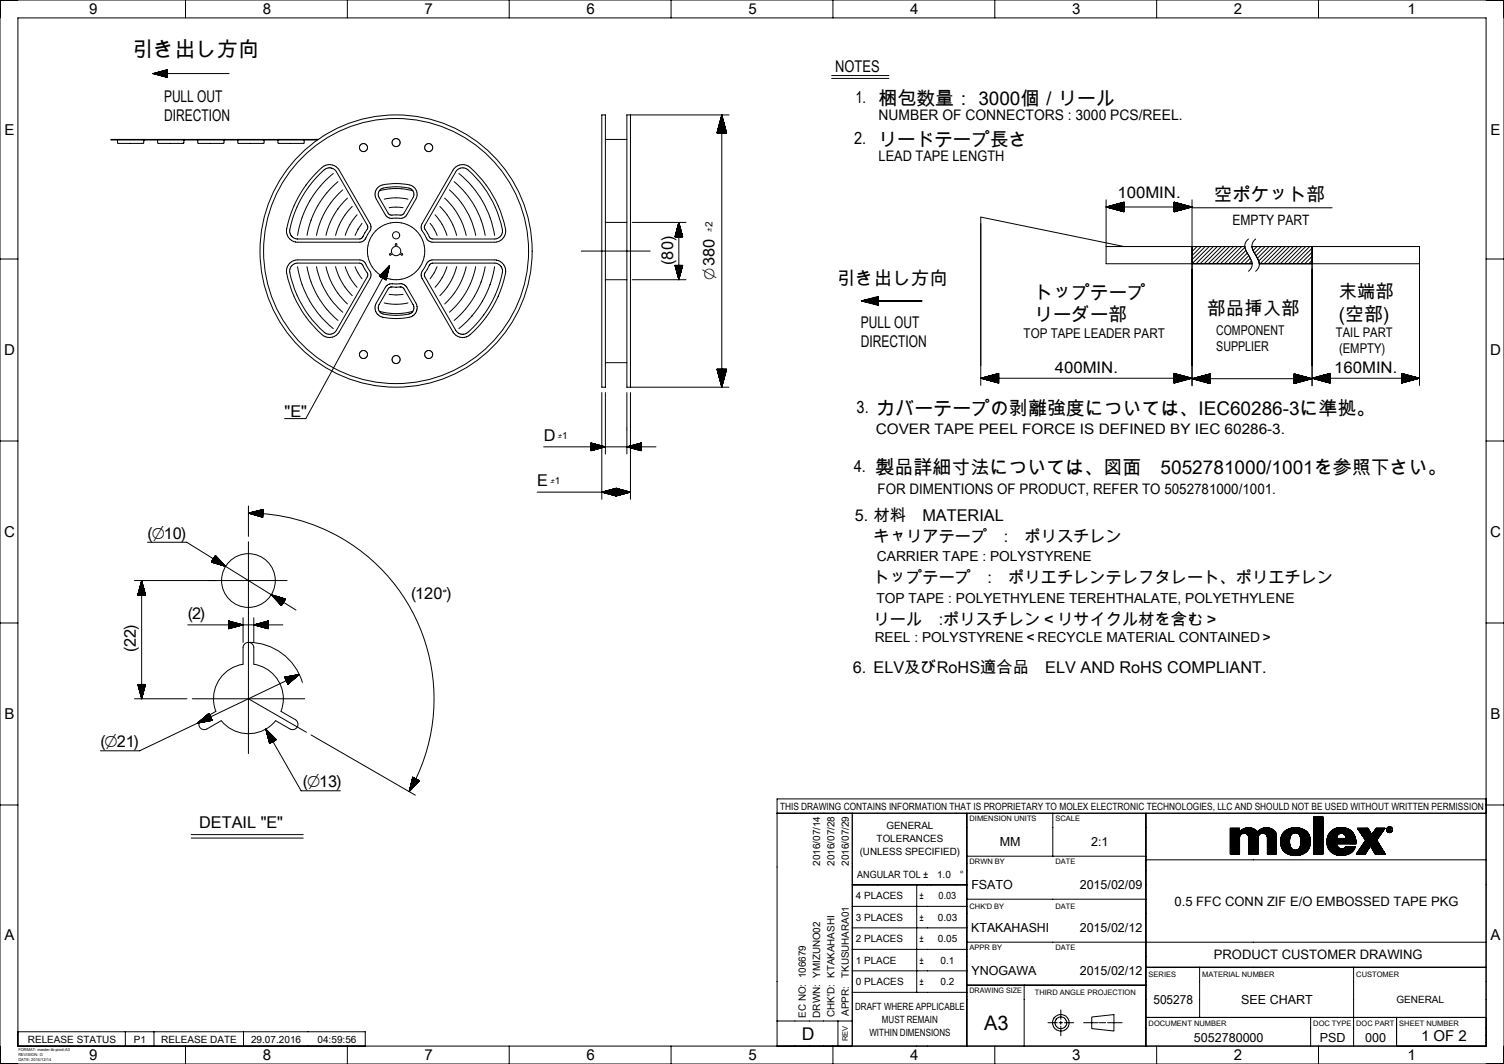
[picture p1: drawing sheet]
<svg xmlns="http://www.w3.org/2000/svg" width="420mm" height="297mm" viewBox="0 0 420 297" stroke-linecap="round" stroke-linejoin="round" font-family="sans-serif">
<defs><g id="words">
<text font-size="5.9" x="36.9" y="15.8">引き出し方向</text>
<text font-size="5.6" x="274.8" y="287.5">A3</text>
<text font-size="5.3" x="373.9" y="89.5">(空部)</text>
<g font-size="5.2">
<text x="339" y="56.2">空ポケット部</text>
<text x="233.6" y="79.5">引き出し方向</text>
<text x="288.9" y="83.3">トップテープ</text>
<text x="288.9" y="89.5">リーダー部</text>
<text x="337.1" y="87.9">部品挿入部</text>
</g>
<text font-size="5.1" x="373.9" y="83.3">末端部</text>
<text font-size="4.9" x="223.9" y="290.3">D</text>
<g font-size="4.7">
<text x="238.9" y="28.8">1. 梱包数量： 3000個／リール</text>
<text x="238.5" y="40.3">2. リードテープ長さ</text>
<text x="239.2" y="115.4">3. カバーテープの剥離強度については、IEC60286-3に準拠。</text>
<text x="238.5" y="131.7">4. 製品詳細寸法については、図面　5052781000/1001を参照下さい。</text>
</g>
<g font-size="4.5">
<text x="233.2" y="20.1">NOTES</text>
<text x="45.8" y="28.5">PULL OUT</text>
<text x="45.8" y="33.8">DIRECTION</text>
<text x="312.1" y="55.4">100MIN.</text>
<text x="187.9" y="74" transform="rotate(-90 187.9 74)">(80)</text>
<text x="240.4" y="91.4">PULL OUT</text>
<text x="240.4" y="96.7">DIRECTION</text>
<text x="294.6" y="104.1">400MIN.</text>
<text x="372.6" y="104.1">160MIN.</text>
<text x="79.5" y="116.5">&quot;E&quot;</text>
<text x="151.8" y="123.1">D</text>
<text x="150" y="135.7">E</text>
<text x="238.7" y="145.4">5. 材料　MATERIAL</text>
<text x="41.2" y="150.4">(⌀10)</text>
<text x="244" y="151.2">キャリアテープ　:　ポリスチレン</text>
<text x="114.8" y="167.3">(120</text>
<text x="244" y="162.8">トップテープ　:　ポリエチレンテレフタレート、ポリエチレン</text>
<text x="52.4" y="172.8">(2)</text>
<text x="244" y="174.3">リール　:ポリスチレン＜リサイクル材を含む＞</text>
<text x="37.9" y="181.9" transform="rotate(-90 37.9 181.9)">(22)</text>
<text x="238.2" y="187.9">6. ELV及びRoHS適合品　ELV AND RoHS COMPLIANT.</text>
<text x="28" y="208.6">(⌀21)</text>
<text x="84.6" y="219.8">(⌀13)</text>
<text x="55.6" y="231.2">DETAIL &quot;E&quot;</text>
</g>
<text font-size="4.4" x="199.5" y="78" transform="rotate(-90 199.5 78)">⌀380</text>
<g font-size="4.2">
<text x="24.9" y="4">9</text>
<text x="73.4" y="4">8</text>
<text x="118.6" y="4">7</text>
<text x="163.8" y="4">6</text>
<text x="209" y="4">5</text>
<text x="254.2" y="4">4</text>
<text x="299.4" y="4">3</text>
<text x="344.6" y="4">2</text>
<text x="393.1" y="4">1</text>
<text x="1.3" y="37.7">E</text>
<text x="416.3" y="37.7">E</text>
<text x="1.1" y="99.2">D</text>
<text x="416.1" y="99.2">D</text>
<text x="1.1" y="150">C</text>
<text x="416.1" y="150">C</text>
<text x="1.3" y="200.8">B</text>
<text x="416.3" y="200.8">B</text>
<text x="1.3" y="262.3">A</text>
<text x="416.3" y="262.3">A</text>
<text x="396.8" y="290.5">1 OF 2</text>
<text x="24.9" y="296">9</text>
<text x="73.4" y="296">8</text>
<text x="118.6" y="296">7</text>
<text x="163.8" y="296">6</text>
<text x="209" y="296">5</text>
<text x="254.2" y="296">4</text>
<text x="299.4" y="296">3</text>
<text x="344.6" y="296">2</text>
<text x="393.1" y="296">1</text>
</g>
<g font-size="4.1">
<text x="245.3" y="33.6">NUMBER OF CONNECTORS : 3000 PCS/REEL.</text>
<text x="245.3" y="45.1">LEAD TAPE LENGTH</text>
<text x="244.6" y="121.2">COVER TAPE PEEL FORCE IS DEFINED BY IEC 60286-3.</text>
<text x="245.1" y="137.8">FOR DIMENTIONS OF PRODUCT, REFER TO 5052781000/1001.</text>
<text x="123.5" y="167.3">°)</text>
</g>
<text font-size="4" x="344.2" y="62.8">EMPTY PART</text>
<g font-size="3.8">
<text x="285.9" y="94.3">TOP TAPE LEADER PART</text>
<text x="339.6" y="93.6">COMPONENT</text>
<text x="339.6" y="98">SUPPLIER</text>
<text x="373.9" y="98.6">(EMPTY)</text>
<text x="244.9" y="156.6">CARRIER TAPE : POLYSTYRENE</text>
<text x="244.7" y="168.4">TOP TAPE : POLYETHYLENE TEREHTHALATE, POLYETHYLENE</text>
<text x="244.3" y="179.2">REEL : POLYSTYRENE＜RECYCLE MATERIAL CONTAINED＞</text>
</g>
<text font-size="3.7" x="373.1" y="94.1">TAIL PART</text>
<g font-size="3.6">
<text x="328" y="252.8">0.5 FFC CONN ZIF E/O EMBOSSED TAPE PKG</text>
<text x="339" y="267.8">PRODUCT CUSTOMER DRAWING</text>
</g>
<g font-size="3.5">
<text x="279.2" y="236.2">MM</text>
<text x="304.7" y="236.3">2:1</text>
<text x="271.2" y="248.3">FSATO</text>
<text x="301.5" y="248.3">2015/02/09</text>
<text x="271.2" y="260.3">KTAKAHASHI</text>
<text x="301.5" y="260.3">2015/02/12</text>
<text x="271.2" y="272.3">YNOGAWA</text>
<text x="301.5" y="272.3">2015/02/12</text>
<text x="322.1" y="280.3">505278</text>
<text x="346.6" y="280.3">SEE CHART</text>
<text x="333.4" y="290.8">5052780000</text>
<text x="368.5" y="290.8">PSD</text>
<text x="381.2" y="290.8">000</text>
</g>
<g font-size="2.8">
<text x="217.8" y="226">THIS DRAWING CONTAINS INFORMATION THAT IS PROPRIETARY TO MOLEX ELECTRONIC TECHNOLOGIES, LLC AND SHOULD NOT BE USED WITHOUT WRITTEN PERMISSION</text>
<text x="247.5" y="231.5">GENERAL</text>
<text x="240.1" y="238.6">(UNLESS SPECIFIED)</text>
<text x="244.8" y="235">TOLERANCES</text>
<text x="229" y="241.7" transform="rotate(-90 229 241.7)">2016/07/14</text>
<text x="233" y="241.7" transform="rotate(-90 233 241.7)">2016/07/28</text>
<text x="237" y="241.7" transform="rotate(-90 237 241.7)">2016/07/29</text>
<text x="239.4" y="245">ANGULAR TOL ±</text>
<text x="261.7" y="245">1.0</text>
<text x="268" y="245">°</text>
<text x="239" y="251">4 PLACES</text>
<text x="256.7" y="251">±</text>
<text x="262.1" y="251">0.03</text>
<text x="239" y="257">3 PLACES</text>
<text x="256.7" y="257">±</text>
<text x="261.9" y="257">0.03</text>
<text x="239" y="263">2 PLACES</text>
<text x="256.7" y="263">±</text>
<text x="261.9" y="263">0.05</text>
<text x="239" y="269">1 PLACE</text>
<text x="256.7" y="269">±</text>
<text x="262.7" y="269">0.1</text>
<text x="237" y="273" transform="rotate(-90 237 273)">TKUSUHARA01</text>
<text x="239" y="275">0 PLACES</text>
<text x="256.7" y="275">±</text>
<text x="262.7" y="275">0.2</text>
<text x="238.8" y="282">DRAFT WHERE APPLICABLE</text>
<text x="389.9" y="280">GENERAL</text>
<text x="225" y="284.1" transform="rotate(-90 225 284.1)">EC NO: 106679</text>
<text x="229" y="284.1" transform="rotate(-90 229 284.1)">DRWN: YMIZUNO02</text>
<text x="233" y="283.9" transform="rotate(-90 233 283.9)">CHK'D: KTAKAHASHI</text>
<text x="237" y="283.6" transform="rotate(-90 237 283.6)">APPR:</text>
<text x="246.3" y="285.5">MUST REMAIN</text>
<text x="7.8" y="291">RELEASE STATUS</text>
<text x="37.4" y="291">P1</text>
<text x="45" y="291">RELEASE DATE</text>
<text x="70.1" y="291">29.07.2016</text>
<text x="88.7" y="291">04:59:56</text>
<text x="242.8" y="289.1">WITHIN DIMENSIONS</text>
</g>
<g font-size="2.5">
<text x="199" y="64.7" transform="rotate(-90 199 64.7)">±2</text>
<text x="155.8" y="122.5">±1</text>
<text x="153.7" y="135.1">±1</text>
</g>
<g font-size="2.1">
<text x="270.8" y="229.3">DIMENSION UNITS</text>
<text x="294.7" y="229.3">SCALE</text>
<text x="270.8" y="241.2">DRWN BY</text>
<text x="294.7" y="241.2">DATE</text>
<text x="270.8" y="253.8">CHK'D BY</text>
<text x="294.7" y="253.7">DATE</text>
<text x="270.8" y="265.2">APPR BY</text>
<text x="294.7" y="265.2">DATE</text>
<text x="320.7" y="272.8">SERIES</text>
<text x="335.7" y="272.8">MATERIAL NUMBER</text>
<text x="378.7" y="272.8">CUSTOMER</text>
<text x="270.7" y="277.3">DRAWING SIZE</text>
<text x="289" y="277.8">THIRD ANGLE PROJECTION</text>
<text x="320.8" y="286.3">DOCUMENT NUMBER</text>
<text x="366.7" y="286.3">DOC TYPE</text>
<text x="378.7" y="286.3">DOC PART</text>
<text x="390.8" y="286.3">SHEET NUMBER</text>
<text x="236.8" y="290.6" transform="rotate(-90 236.8 290.6)">REV</text>
</g>
<g font-size="1.1">
<text x="5.1" y="293.5">FORMAT: master-tb-prod-A3</text>
<text x="5.1" y="294.9">REVISION: G</text>
<text x="5.1" y="296.3">DATE: 2015/12/14</text>
</g>
</g></defs>
<g fill="none" stroke="#000" stroke-width=".28">
<path d="M0 0h420v297h-420zM51.8 0v5M97 0v5M142.2 0v5M187.4 0v5M232.6 0v5M277.8 0v5M323 0v5M368.2 0v5M5 5h410v287h-410zM44.8 20h1.9M45 19.9h1.7"/>
<path d="M45.4 19.8h1.3M45.6 19.8h1.1M46 19.7h.7M46.1 19.6h.6M46.3 19.6h.4M46.7 19.5h.1M46.7 19.5v2.1l-4-1.1M46.7 19.5l-4 1M31 38.9h57.9M31 39.1h57.6M32.7 39.1l.3 .9h7l.2-.9M42.7 20.5h21.3"/>
<path d="M42.9 20.6h3.8M42.9 20.5h3.8M43.1 20.6h3.6M43.3 20.4h3.4M43.5 20.7h3.2M43.5 20.3h3.2M43.7 20.8h3M43.9 20.8h2.8M43.9 20.2h2.8M44 39.1h.1M44 39.1l.2 .9h7l.2-.9M44.1 20.2h2.6"/>
<path d="M44.2 20.9h2.5M44.2 20.1h2.5M44.4 21h2.3M44.6 20h2.1M44.8 21.1h1.9M45 21.1h1.7M45.2 21.2h1.5M45.6 21.3h1.1M45.8 21.3h.9M46 21.4h.7M46.3 21.5h.4M46.5 21.6h.2"/>
<path d="M51.4 39.1h.1M55.2 39.1l.2 .9h7l.2-.9M66.4 39.1l.2 .9h7l.2-.9M73.8 39.1h.1M77.6 39.1h.1M85 39.1l-.2 .9h-7l-.2-.9M168.1 32.1h1v76h-1zM169.1 38.9h6M176.1 32.1v76M200.2 37.1h2.7M200.2 37.1h.1M200.3 36.8v.3"/>
<path d="M200.4 36.4v.7M200.5 36.2v.9M200.5 35.9v1.2M200.6 35.7v1.4M200.7 35.4v1.7M200.7 35.2v1.9M200.8 34.9v2.2M200.9 34.6v2.5M200.9 34.4v2.7M201 34.1v3M201.1 33.9v3.2M201.1 33.6v3.5"/>
<path d="M201.2 33.4v3.7M201.3 33.1v4M201.4 32.9v4.2M201.4 32.6v4.5M201.5 32.4v4.7M201.6 32.1v76M201.6 32.1l-1.4 5M201.6 32.1l1.3 5M201.6 32.2v4.9M201.7 32.5v4.6M201.7 32.7v4.4M201.8 33v4.1"/>
<path d="M201.9 33.2v3.9M201.9 33.5v3.6M202 33.8v3.3M202.1 34v3.1M202.1 34.3v2.8M202.2 34.5v2.6M202.3 34.9v2.2M202.4 35.2v1.9M202.5 35.4v1.7M202.5 35.7v1.4M202.6 35.9v1.2M202.7 36.2v.9"/>
<path d="M202.7 36.4v.7M202.8 36.7v.4M202.9 36.9v.2M203.6 32.1h-28.5v76h28.5M232.2 21.1h16M232.2 21.9h16M88.3 48.3l1.8-1.7 1.2-.6 1.6 .1 1.4 .8 9.1 15.6 .2 .9-.2 .9-1.6 2.7-.6 .4-.9 .2h-17.6l-1-.4-.9-.7-.6-.9-.2-1.1a30.3 30.3 0 0 1 8.3-16.2zM89 48.9l1.6-1.5 .8-.5h1.2l1.1 .7 8.9 15.3v1l-1.4 2.4-.8 .4h-17.5l-.8-.3-.7-.5-.4-.7-.1-.8a29.8 29.8 0 0 1 8.1-15.5zM93.1 48.4a27.9 27.9 0 0 0-10 17.3M94.4 50.7a25.3 25.3 0 0 0-8.7 15M95.7 53a22.7 22.7 0 0 0-7.3 12.7M97 55.3a20.1 20.1 0 0 0-6 10.4"/>
<path d="M98.4 57.6a17.5 17.5 0 0 0-4.7 8.1M99.7 60l-2 2.6-1.3 3.1M105.6 52.3l.2-.2a14.5 14.5 0 0 1 9.2-.3 2.69 2.69 0 0 1 1.1 3.8l-2.5 4.3a2.57 2.57 0 0 1-3 1 2.57 2.57 0 0 1-3-1l-2.5-4.3a2.69 2.69 0 0 1 .5-3.3zM105.9 53.3a17.5 17.5 0 0 1 9.4 0M106.2 53a4.4 4.4 0 0 1 3.2-.8h3a3.2 3.2 0 0 1 2.9 1l.3 .8-.1 .8-2.8 4.9-.7 .4h-2.6l-1-.5-2.6-4.6-.2-1zM107.3 55.6l3.3-.4 3.3 .4M108.7 58l1.9-.2 2 .2M121.5 60l2 2.6 1.3 3.1M122.8 57.6a17.5 17.5 0 0 1 4.7 8.1M124.2 55.3a20.1 20.1 0 0 1 6 10.4M125.5 53a22.7 22.7 0 0 1 7.3 12.7M126.8 50.7a25.3 25.3 0 0 1 8.7 15"/>
<path d="M127 46.9a3.1 3.1 0 0 1 4.3-.2 29.7 29.7 0 0 1 9.9 18.2 3.1 3.1 0 0 1-3.1 2.7h-17.2a2.57 2.57 0 0 1-2.3-2.1 2.57 2.57 0 0 1-.7-3.1zM127.7 47.5l.7-.5 1.1-.1a3.8 3.8 0 0 1 2.4 1.6 28.5 28.5 0 0 1 8.4 16.4l-.8 1.3-1.2 .5h-17.4l-.9-.5-1.4-2.3v-.9zM128.1 48.4a27.9 27.9 0 0 1 10 17.3M308.9 55.8v17.8h40.8M308.9 57.8h24M308.9 57.8l5 1.3M308.9 57.8l5-1.4v2.7M309 57.7h4.9M309.2 57.9h4.7M309.3 57.7h4.6M309.4 57.9h4.5M309.5 57.6h4.4"/>
<path d="M309.7 58h4.2M309.8 57.5h4.1M309.9 58.1h4M310.1 57.5h3.8M310.2 58.1h3.7M310.3 57.4h3.6M310.4 58.2h3.5M310.6 57.3h3.3M310.7 58.3h3.2M310.8 57.3h3.1M311.1 58.4h2.8M311.1 57.2h2.8"/>
<path d="M311.3 58.4h2.6M311.3 57.1h2.6M311.6 58.5h2.3M311.6 57.1h2.3M311.8 58.6h2.1M311.8 57h2.1M312.1 58.6h1.8M312.1 56.9h1.8M312.3 58.7h1.6M312.3 56.9h1.6M312.6 58.8h1.3M312.6 56.8h1.3"/>
<path d="M312.8 58.8h1.1M312.8 56.7h1.1M313.1 58.9h.8M313.1 56.6h.8M313.4 59h.5M313.4 56.6h.5M313.6 59h.3M313.6 56.5h.3M313.9 59.1h.1M327.9 59.1h.1M327.9 56.4l.3 .1M327.9 56.5l.5 .1"/>
<path d="M327.9 56.6h.8M327.9 56.7h1M327.9 56.8h1.3M327.9 56.8l1.5 .1M327.9 56.9h1.8M327.9 57h2M327.9 57l2.3 .1M327.9 57.1h2.5M327.9 57.2h2.8M327.9 57.2l3.1 .1M327.9 57.3h3.3M327.9 57.4h3.6"/>
<path d="M327.9 57.4l3.8 .1M327.9 57.5h4.1M327.9 57.6h4.3M327.9 57.6l4.6 .1M327.9 57.7h4.8M328.2 59l-.3 .1M328.4 59h-.5M328.7 58.9h-.8M328.9 58.8l-1 .1M329.2 58.8h-1.3M329.4 58.7h-1.5M329.7 58.6l-1.8 .1"/>
<path d="M329.9 58.6h-2M330.2 58.5h-2.3M330.4 58.4l-2.5 .1M330.7 58.4h-2.8M331.1 58.3h-3.2M331.3 58.2h-3.4M331.6 58.1l-3.7 .1M331.8 58.1h-3.9M332.1 58h-4.2M332.4 57.9l-4.5 .1M332.6 57.9h-4.7M332.9 55.8v51.9"/>
<path d="M332.9 57.8l-5-1.4v2.7M332.9 57.8l-5 1.3M333 58h39M0 72.3h5M80.9 73.5l1-.7 1-.2 17.4-.1a2.57 2.57 0 0 1 2.3 2.2 2.57 2.57 0 0 1 .7 3l-8.6 14.9a3.1 3.1 0 0 1-4.8 .8 29.8 29.8 0 0 1-9.9-18.1l.3-1zM81.5 74.1l.8-.5 .8-.2h17.2l1 .5 1.3 2.4v.8l-8.6 15.1a2.24 2.24 0 0 1-3.5 .5 28.8 28.8 0 0 1-9.6-17.4zM83.1 74.4a27.9 27.9 0 0 0 10 17.3M85.7 74.4a25.3 25.3 0 0 0 8.7 15M88.4 74.4a22.7 22.7 0 0 0 7.3 12.8M91 74.4a20.1 20.1 0 0 0 6 10.5M93.7 74.4a17.5 17.5 0 0 0 4.7 8.1M96.4 74.4l1.3 3.1 2 2.7"/>
<path d="M99.2 74.4l.8 1.8 1.1 1.6M101.1 62.3l-1.1 1.7-.8 1.7M105.9 77.1l1.9 1M105.9 77.1h.1M106.1 76.9l-.1 .2M106.5 76.5l-.5 .6 .2-.3M106.8 76.2l-.6 1 .4-.8M107 75.9l-.7 1.4M107.2 75.8l-.9 1.5M107.4 75.5l-1 1.8M107.6 75.4l-1.1 2M107.8 78.1h.1"/>
<path d="M107.9 77.9l-.1 .2M107.9 77.7l-.2 .4M107.9 79.8l1.1-.6h3l.8 .3 .7 .5 2.7 4.6 .3 .9-.1 1-.3 .8-.6 .7-.9 .5a13.4 13.4 0 0 1-8.9-.5l-.8-1.2-.1-1.6zM108 75l-1.5 2.4 1.2-2.2M108 77.3l-.3 .7 .3-.5M108.1 76.8l-.6 1.2 .6-1M108.2 76.6l-.7 1.3M108.3 74.7l-1.6 2.8 1.4-2.7M108.3 76.2l-.9 1.7M108.4 75.6l-1.1 2.3 1-1.9M108.5 75.2l-1.3 2.6 1.3-2.4M108.5 74.4l-1.8 3.1"/>
<path d="M108.6 74.9l-1.5 2.8M108.7 74.7l-1.7 3M108.7 74.2l-1.9 3.4M108.7 74.5l-1.7 3.2M108.8 74.1l-23.4 42.7h-5.9M108.8 74.1l-2.9 3M108.8 74.1l-1 4M110.5 68h.2l.1 .8 .3 .1a1.3 1.3 0 0 1 .7 1.6l.6 .4v.2l-.2 .1-.6-.3-.2 .2a1.3 1.3 0 0 1-1.8-.2l-.5 .3-.3-.1 .1-.2 .5-.3-.1-.3a1.3 1.3 0 0 1 1.1-1.5zM119.5 73.1l.6-.4 .7-.2 17.7 .1 1.1 .3 .8 .7 .6 1 .2 1.1a29.5 29.5 0 0 1-10.8 18.3l-.9 .2-1.1-.1-.9-.4-.8-.7-8.8-15.3-.3-.8 .1-.8zM120.1 73.8l.8-.4 17.4 .1 .8 .2 .7 .5 .4 .7 .1 .9a28.3 28.3 0 0 1-10.4 17.4h-1.4l-1.1-.8-8.8-15.2v-.9zM120.1 62.3l1.1 1.7 .9 1.7M122.1 74.4l-.9 1.8-1.1 1.6"/>
<path d="M124.8 74.4l-1.3 3.1-2 2.7M127.5 74.4a17.5 17.5 0 0 1-4.7 8.1M130.2 74.4a20.1 20.1 0 0 1-6 10.5M132.8 74.4a22.7 22.7 0 0 1-7.3 12.8M135.5 74.4a25.3 25.3 0 0 1-8.7 15M138.1 74.4a27.9 27.9 0 0 1-10 17.3M162.3 70.1h19.3M169.1 62.1h6M169.1 78.1h6M176.6 62.1h15M176.6 78.1h15M188.5 66.1h2.1"/>
<path d="M188.5 74.1h2.1M188.5 74.1l1.1 4M188.5 74.1v.1M188.5 66v.1M188.6 74.1v.3M188.6 65.8v.3M188.6 74.1l.1 .6M188.7 65.5v.6M188.7 74.1v.8M188.7 65.2v.9M188.7 74.1l.1 1.1M188.8 64.9v1.2"/>
<path d="M188.8 74.1l.1 1.3M188.9 64.7v1.4M188.9 74.1v1.6M188.9 64.4v1.7M189 74.1v1.9M189 64.1v2M189 74.1l.1 2.1M189.1 63.9v2.2M189.1 74.1l.1 2.4M189.2 63.6v2.5M189.2 74.1v2.6M189.2 63.4v2.7"/>
<path d="M189.2 74.1l.1 2.9M189.3 63.1v3M189.3 74.1v3.1M189.3 62.9v3.2M189.4 74.1v3.5M189.4 62.6v3.5M189.5 74.1v3.8M189.5 62.3v3.8M189.6 62.1v16M189.6 62.1l-1.1 4M189.6 62.1l1 4M189.6 62.2v3.9"/>
<path d="M189.6 74.1v3.9M189.7 62.4v3.7M189.7 74.1v3.7M189.7 62.7v3.4M189.8 74.1l-.1 3.4M189.8 62.9v3.2M189.8 74.1v3.1M189.9 63.2v2.9M189.9 74.1v2.8M190 63.5v2.6M190 74.1v2.5M190 63.7v2.4"/>
<path d="M190.1 74.1l-.1 2.3M190.1 64v2.1M190.1 74.1v2M190.1 64.2v1.9M190.2 74.1l-.1 1.8M190.2 64.5v1.6M190.3 74.1l-.1 1.5M190.3 64.7v1.4M190.3 74.1v1.3M190.4 65v1.1M190.4 74.1v1M190.4 65.4v.7"/>
<path d="M190.5 74.1l-.1 .7M190.5 65.6v.5M190.6 74.1l-.1 .5M190.6 65.9v.2M190.6 74.1v.2M190.6 66.1h.1M190.6 74.1h.1M190.6 74.1l-1 4M308.9 68.8h38.7M313.9 68.8l-40-8.2v47M333.2 68.8l-.3 .3M334.3 68.8l-1.4 1.4"/>
<path d="M335.4 68.8l-2.5 2.6M336.6 68.8l-3.7 3.7M337.7 68.8l-4.8 4.8M338.8 68.8l-4.8 4.8M339.9 68.8l-4.8 4.8M341.1 68.8l-4.8 4.8M342.2 68.8l-4.8 4.8M343.3 68.8l-4.8 4.8M344.5 68.8l-4.8 4.8M345.6 68.8l-4.8 4.8M346.7 68.8l-4.8 4.8M347.6 68.8l.3 1 1.4 2.6 .4 1.2"/>
<path d="M347.7 69l-4.6 4.6M347.9 69.9l-3.7 3.7M348.3 70.6l-3 3M348.6 66.7a2.39 2.39 0 0 0-1 2.1M348.7 71.4l-2.2 2.2M349.1 72.1l-1.5 1.5M349.5 72.9l-.8 .7M349.6 68.8l.3 1 1.4 2.6 .4 1.2M349.6 68.8h46.8v38.8M349.7 73.6a2.38 2.38 0 0 1-1.1 2.1M349.9 68.8l-.2 .3M350.6 66.7a2.38 2.38 0 0 0-1 2.1"/>
<path d="M351 68.8l-1.1 1.1M351.7 73.6a2.38 2.38 0 0 1-1.1 2.1M351.7 73.6h44.7M352.2 68.8l-1.9 1.9M353.3 68.8l-2.6 2.6M354.4 68.8l-3.3 3.3M355.6 68.8l-4.1 4.1M356.7 68.8l-4.8 4.8M357.8 68.8l-4.8 4.8M359 68.8l-4.8 4.8M360.1 68.8l-4.8 4.8M361.2 68.8l-4.8 4.8"/>
<path d="M362.3 68.8l-4.8 4.8M363.5 68.8l-4.8 4.8M364.6 68.8l-4.8 4.8M365.7 68.8l-4.8 4.8M366.4 68.8v38.9M366.4 72.7l-.9 .9M366.4 71.5l-2.1 2.1M366.4 70.4l-3.2 3.2M366.4 69.3l-4.3 4.3M415 72.3h5M105.9 86.9a17.5 17.5 0 0 0 9.4 0M107.3 84.6a14.8 14.8 0 0 0 6.6 0"/>
<path d="M108.6 80.4l.7-.3h2.6l.8 .4 2.8 5-.2 1.3-1 .8a13.1 13.1 0 0 1-8-.3l-.6-.8v-1.1zM108.7 82.2l1.9 .1 2-.1M240.5 84l4.8 .2M240.5 84l4.8-1.3v2.6zM240.5 84l4.8 .5M240.5 84h16.9M240.5 84l4.8 .3M240.5 84l4.8 .9M240.5 84l4.8 .6M240.5 84l4.8 .8M240.5 84l4.8 1.1M240.8 83.9h16.6"/>
<path d="M240.8 84.1h16.6M245.3 83.4l-4.8 .6M245.3 83.5l-4.7 .5M245.3 82.9l-4.7 1.1M245.3 83.2l-4.7 .8M245.3 83.7l-4.8 .3M245.3 83.8l-4.7 .2M245.3 83.1l-4.8 .9M168.1 109.6v29.8M169.1 109.6v17.1M169.1 101.2h6M175.1 109.6v17.1"/>
<path d="M176.1 109.6v29.8M200.2 103.1h2.7M200.2 103.1l1.4 5M200.2 103.1h.1M200.3 103.1v.3M200.3 103.1l.1 .6M200.4 103.1l.1 .9M200.5 103.1v1.1M200.6 103.1v1.4M200.6 103.1l.1 1.7M200.7 103.1v1.9M200.8 103.1v2.2"/>
<path d="M200.8 103.1l.1 2.4M200.9 103.1v2.7M201 103.1v2.9M201 103.1l.1 3.2M201.1 103.1v3.4M201.2 103.1v3.7M201.3 103.1v3.9M201.3 103.1l.1 4.2M201.4 103.1v4.4M201.5 103.1v4.7M201.6 103.1v4.8M201.7 103.1v4.6"/>
<path d="M201.8 103.1l-.1 4.3M201.8 103.1v4.1M201.9 103.1v3.8M202 103.1l-.1 3.6M202 103.1v3.3M202.1 103.1v3.1M202.2 103.1l-.1 2.8M202.3 103.1l-.1 2.5M202.4 103.1l-.1 2.2M202.4 103.1v1.9M202.5 103.1v1.7M202.6 103.1l-.1 1.4"/>
<path d="M202.6 103.1v1.1M202.7 103.1v.9M202.8 103.1l-.1 .6M202.8 103.1v.4M202.9 103.1v.1M202.9 103.1l-1.3 5M273.9 105.6h59M274 105.6h4.9M274.2 105.5h4.7M274.3 105.7h4.6M274.4 105.4h4.5M274.5 105.8h4.4"/>
<path d="M274.7 105.4h4.2M274.8 105.8h4.1M274.9 105.3h4M275.1 105.9h3.8M275.2 105.2h3.7M275.3 106h3.6M275.4 105.2h3.5M275.6 106h3.3M275.7 105.1h3.2M275.8 106.1h3.1M275.9 105h3M276.1 106.2h2.8"/>
<path d="M276.2 105h2.7M276.3 106.2h2.6M276.4 104.9h2.5M276.6 106.3h2.3M276.8 106.4h2.1M276.8 104.8h2.1M277.1 106.4h1.8M277.1 104.7h1.8M277.3 106.5h1.6M277.3 104.7h1.6M277.6 106.6h1.3M277.6 104.6h1.3"/>
<path d="M277.8 106.6h1.1M277.8 104.5h1.1M278.1 106.7h.8M278.1 104.5h.8M278.4 104.4h.5M278.5 106.8h.4M278.6 104.3h.3M278.7 106.9h.2M278.9 104.2h.1M278.9 104.2v2.7l-5-1.3M278.9 104.2l-5 1.4M327.9 104.2h.1"/>
<path d="M327.9 104.3h.3M327.9 104.4h.5M327.9 104.4l.8 .1M327.9 104.5h1M327.9 104.6h1.3M327.9 104.6l1.5 .1M327.9 104.7h1.8M327.9 104.8h2M327.9 104.8l2.4 .1M327.9 104.9l2.7 .1M327.9 105h2.9M327.9 105.1h3.2"/>
<path d="M327.9 105.1l3.4 .1M327.9 105.2h3.7M327.9 105.3h3.9M327.9 105.3l4.2 .1M327.9 105.4h4.5M327.9 105.5h4.7M327.9 104.2v2.7l5-1.3M327.9 104.2l5 1.4M328 106.9h-.1M328.3 106.8h-.4M328.7 106.7l-.8 .1M328.9 106.6l-1 .1"/>
<path d="M329.2 106.6h-1.3M329.4 106.5h-1.5M329.7 106.4l-1.8 .1M329.9 106.4h-2M330.2 106.3h-2.3M330.4 106.2l-2.5 .1M330.7 106.2h-2.8M331 106.1h-3.1M331.2 106l-3.3 .1M331.5 106h-3.6M331.7 105.9h-3.8M332 105.8l-4.1 .1"/>
<path d="M332.2 105.8h-4.3M332.5 105.7h-4.6M332.7 105.6l-4.8 .1M332.9 105.7h33.5M332.9 105.7l5 1.3M333 105.7h4.9M333.2 105.6h4.7M333.3 105.8h4.6M333.4 105.6h4.5M333.5 105.9h4.4M333.7 105.5h4.2M333.8 106h4.1"/>
<path d="M333.9 105.4h4M334.1 106h3.8M334.2 105.4h3.7M334.3 106.1h3.6M334.4 105.3h3.5M334.6 106.2h3.3M334.7 105.2h3.2M334.8 106.2h3.1M334.9 105.2h3M335.1 106.3h2.8M335.2 105.1h2.7M335.4 106.4h2.5"/>
<path d="M335.4 105h2.5M335.7 106.5h2.2M335.7 105h2.2M336 106.5h1.9M336 104.9h1.9M336.2 106.6h1.7M336.2 104.8h1.7M336.5 106.7h1.4M336.5 104.7h1.4M336.7 106.7h1.2M336.7 104.7h1.2M337 106.8h.9"/>
<path d="M337 104.6h.9M337.2 106.9h.7M337.2 104.5h.7M337.5 104.5h.4M337.5 106.9h.4M337.7 107h.2M337.9 104.4h.1M337.9 104.4v2.6M337.9 104.4l-5 1.3M361.4 105.6h4.7M361.4 105.5l4.5 .1M361.4 104.4h.1"/>
<path d="M361.4 104.4l.4 .1M361.4 104.5h.7M361.4 104.6h.9M361.4 104.6l1.2 .1M361.4 104.7h1.4M361.4 104.8h1.7M361.4 104.8l1.9 .1M361.4 104.9l2.2 .1M361.4 105h2.4M361.4 105.1h2.7M361.4 105.1l2.9 .1M361.4 105.2h3.2"/>
<path d="M361.4 105.3h3.5M361.4 105.3l3.7 .1M361.4 105.4h4M361.4 105.5h4.2M361.4 104.4l5 1.3M361.4 104.4v2.6M361.6 107h-.2M361.8 106.9l-.4 .1M362.1 106.9h-.7M362.3 106.8h-.9M362.6 106.7l-1.2 .1M362.8 106.7h-1.4"/>
<path d="M363.1 106.6h-1.7M363.3 106.5l-1.9 .1M363.6 106.5h-2.2M363.8 106.4h-2.4M364.2 106.3l-2.8 .1M364.5 106.2l-3.1 .1M364.7 106.2h-3.3M365 106.1h-3.6M365.2 106l-3.8 .1M365.5 106h-4.1M365.7 105.9h-4.3M366 105.8h-4.6"/>
<path d="M366.3 105.7l-4.9 .1M366.4 105.6h30M366.4 105.7l-5 1.3M366.6 105.6h4.8M366.7 105.5h4.7M366.8 105.7h4.6M366.9 105.4h4.5M367.1 105.8h4.3M367.2 105.4h4.2M367.3 105.8h4.1M367.4 105.3h4M367.6 105.9h3.8"/>
<path d="M367.7 105.2h3.7M367.8 106h3.6M368 105.2h3.4M368.1 106h3.3M368.2 105.1h3.2M368.3 106.1h3.1M368.5 105h2.9M368.6 106.2h2.8M368.7 105h2.7M368.8 106.2h2.6M369 104.9h2.4M369.1 106.3h2.3"/>
<path d="M369.3 106.4h2.1M369.3 104.8h2.1M369.6 106.4h1.8M369.6 104.7h1.8M369.9 106.5h1.5M369.9 104.7h1.5M370.1 106.6h1.3M370.1 104.6h1.3M370.4 106.6h1M370.4 104.5h1M370.6 106.7h.8M370.6 104.5h.8"/>
<path d="M370.9 104.4h.5M371 106.8h.4M371.1 104.3h.3M371.3 106.9h.1M371.4 104.2h.1M371.4 104.2v2.7l-5-1.3M371.4 104.2l-5 1.4M391.4 104.2h.1M391.4 104.3h.3M391.4 104.4h.5M391.4 104.4l.8 .1M391.4 104.5h1"/>
<path d="M391.4 104.6h1.3M391.4 104.6l1.6 .1M391.4 104.7h1.8M391.4 104.8h2.1M391.4 104.8l2.4 .1M391.4 104.9l2.7 .1M391.4 105h2.9M391.4 105.1h3.2M391.4 105.1l3.5 .1M391.4 105.2h3.7M391.4 105.3h4M391.4 105.3l4.2 .1"/>
<path d="M391.4 105.4h4.5M391.4 105.5h4.7M391.4 104.2l5 1.4M391.4 104.2v2.7l5-1.3M391.6 106.9h-.2M391.8 106.8h-.4M392.2 106.7l-.8 .1M392.4 106.6l-1 .1M392.7 106.6h-1.3M393 106.5h-1.6M393.2 106.4l-1.8 .1M393.5 106.4h-2.1"/>
<path d="M393.7 106.3h-2.3M394 106.2l-2.6 .1M394.2 106.2h-2.8M394.5 106.1h-3.1M394.7 106l-3.3 .1M395 106h-3.6M395.2 105.9h-3.8M395.5 105.8l-4.1 .1M395.7 105.8h-4.3M396 105.7h-4.6M396.3 105.6l-4.9 .1M0 123.1h5"/>
<path d="M150 137.4h26.1M151.8 124.7h31.4M165.1 123.7l4 1-4 1.1M165.1 123.7v2.1M165.1 123.7h.1M165.1 123.7h.2M165.1 123.7l.5 .1M165.1 123.8l.7 .1M165.1 123.9h1M165.1 124h1.3M165.1 124l1.5 .1M165.1 124.1l1.8 .1"/>
<path d="M165.1 124.2h2M165.1 124.2l2.3 .1M165.1 124.3h2.5M165.1 124.4h2.8M165.1 124.5h3.1M165.1 124.5l3.3 .1M165.1 124.6h3.6M165.1 124.7h3.8M165.2 125.8h-.1M165.4 125.7h-.3M165.7 125.6l-.6 .1M165.9 125.6h-.8"/>
<path d="M166.2 125.5l-1.1 .1M166.4 125.4l-1.3 .1M166.7 125.4h-1.6M167 125.3h-1.9M167.2 125.2l-2.1 .1M167.5 125.1l-2.4 .1M167.7 125.1h-2.6M168 125l-2.9 .1M168.2 137.3h7.7M168.2 125h-3.1M168.3 137.4h7.5M168.4 137.3h7.3"/>
<path d="M168.5 124.9h-3.4M168.6 137.5h6.9M168.7 137.2h6.7M168.8 137.6h6.5M168.8 124.8h-3.7M169 137.1h6.1M169.1 137.7h5.9M169.2 137.1h5.7M169.4 137.7h5.3M169.5 137h5.1M169.6 137.8h4.9M169.7 136.9h4.7"/>
<path d="M169.9 137.9h4.3M170 136.9h4.1M170.1 137.9h3.9M170.2 136.8h3.7M170.4 138h3.3M170.5 136.7h3.1M170.6 138.1h2.9M170.8 136.6h2.5M170.9 138.1h2.3M171 136.6h2.1M171.2 138.2h1.7M171.3 136.5h1.5"/>
<path d="M171.4 138.3h1.3M171.5 136.4h1.1M171.7 138.4h.7M171.8 136.4h.5M171.9 138.4h.3M172 136.3h.1M172.1 136.3l-4 1.1 4 1M172.1 136.3v2.1M172.1 136.3l4 1.1M175.2 124.7h3.9M175.3 124.8h3.8M175.4 124.6h3.7"/>
<path d="M175.6 124.9h3.5M175.7 124.6h3.4M175.9 124.5h3.2M175.9 125h3.2M176.1 137.4l-4 1M176.1 125h3M176.2 124.4h2.9M176.4 125.1h2.7M176.5 124.3h2.6M176.6 125.1h2.5M176.7 124.3h2.4M176.9 125.2h2.2"/>
<path d="M177 124.2h2.1M177.1 125.3h2M177.2 124.2h1.9M177.4 125.4h1.7M177.5 124.1h1.6M177.7 124h1.4M177.7 125.4h1.4M177.9 125.5h1.2M178 123.9h1.1M178.2 125.6h.9M178.3 123.9h.8M178.4 125.6h.7"/>
<path d="M178.5 123.8h.6M178.7 125.7h.4M178.8 123.7h.3M178.9 125.8h.2M179 123.7h.1M179.1 123.7l-4 1 4 1.1M179.1 123.7v2.1M415 123.1h5M41.2 151.4h10.9l30.6 18.9M59 156.9h.1M59.1 156.9l.2 .1M59.1 156.8l.5 .3"/>
<path d="M59.1 156.7l.7 .4M59.2 156.6l1.4 .8M59.3 156.5l1.5 .9M59.3 156.5l1.8 1M59.4 156.4l2 1.2M59.5 156.2l2.6 1.6M59.5 156.2l2.9 1.7M59.5 156.1l3.1 1.9M59.6 156l3.3 2.1M59.7 155.8l2.8 1.7M59.7 155.8l2.6 1.5M59.8 155.7l2.3 1.5"/>
<path d="M59.8 155.6l2.1 1.3M59.9 155.5l1.8 1.2M59.9 155.5l1.6 1.1M59.9 155.5l1.4 .8M60 155.4l1.2 .8M60 155.3l1 .6M60.1 155.3l.7 .5M60.1 157.2l-.9-.5 1.1 .6M60.1 155.2l.5 .4M60.1 155.2l.3 .1M60.2 155.1l.1 .1M60.2 155.1l2.8 3-4-1.2"/>
<path d="M60.2 155.1l-1.2 1.8M61.6 157.7l-2.2-1.4 2.5 1.5M62.6 157.7l-2.9-1.8 3.1 2M69.4 143.2a51.8 51.8 0 0 1 44.9 77.8M69.4 141.2v8.5M69.4 151.2v59.1M69.4 143.2l4 1.2M69.4 143.2l4 .1M69.5 143.3l3.9 .1-3.7-.1M69.6 143.2h3.8M70 143.4l3.4 .1M70.1 143l3.3 .1h-3.5"/>
<path d="M70.3 143.5l3.1 .1M70.4 143h3M70.5 143.6h2.9M70.7 142.9h2.7M70.8 143.6l2.6 .1M70.9 142.8l2.5 .1M71 143.7l2.4 .1M71.2 142.8h2.2M71.3 143.8h2.1M71.4 142.7h2M71.5 143.8l1.9 .1M71.7 142.6h1.7"/>
<path d="M71.8 143.9l1.6 .1h-1.3M72.3 142.5h1.1l-1.5 .1M72.3 144.1l1.1 .1h-.8M72.8 142.4h.6M72.8 144.2h.6M72.9 144.3h.5M73.1 142.3h.3l-.5 .1M73.1 144.3h.3M73.3 142.3h.1M73.3 144.4h.1M73.4 142.2h.1M73.4 142.5h-.9"/>
<path d="M73.4 142.2v2.2M73.4 142.2l-4 1M0 173.9h5M37.6 162.1h42.6M38.5 166.1h2.1M38.5 166v.1M38.6 165.7v.4M38.6 165.5v.6M38.7 165.2v.9M38.8 165v1.1M38.8 164.7v1.4M38.9 164.5v1.6"/>
<path d="M39 164.2v1.9M39 164v2.1M39.1 163.7v2.4M39.2 163.4v2.7M39.3 163.2v2.9M39.3 162.9v3.2M39.4 162.7v3.4M39.5 162.4v3.7M39.5 162.2v3.9M39.6 162.1v33M39.6 162.1l-1.1 4M39.6 162.1l1 4"/>
<path d="M39.6 162.4v3.7M39.7 162.6v3.5M39.8 162.9v3.2M39.8 163.1v3M39.9 163.4v2.7M40 163.6v2.5M40.1 163.9v2.2M40.1 164.2v1.9M40.2 164.4v1.7M40.3 164.7v1.4M40.3 164.9v1.2M40.4 165.2v.9"/>
<path d="M40.5 165.4v.7M40.5 165.7v.4M40.6 166v.1M52.4 174.4h26.6M63.9 173.9h2.1M63.9 173.6l1.1 .1M63.9 173.7h1.3M63.9 173.7l1.6 .1M63.9 173.8h1.8M63.9 174h2.3M63.9 174l2.6 .1M63.9 174.1h2.9"/>
<path d="M63.9 174.2h3.1M63.9 174.2l3.4 .1M63.9 174.3h3.7M63.9 175.5h.1M63.9 173.4h.1M63.9 173.4h.3M63.9 173.5h.5M63.9 173.5l.8 .1M63.9 173.4l4 1-4 1.1M63.9 173.4v2.1M64.2 175.4l-.3 .1M64.4 175.4h-.5"/>
<path d="M64.7 175.3h-.8M64.9 175.2h-1M65.2 175.1l-1.3 .1M65.4 175.1h-1.5M65.7 175l-1.8 .1M66 174.9l-2.1 .1M66.2 174.9h-2.3M66.5 174.8h-2.6M66.7 174.7l-2.8 .1M67 174.6l-3.1 .1M67.2 174.6h-3.3M67.6 174.5l-3.7 .1"/>
<path d="M67.9 174.4l-4 .1M67.9 172.4v6.9M68.2 179.9a1.5 1.5 0 0 1 1.6-.5 1.5 1.5 0 0 1 1.1 1.4v4.6a9.7 9.7 0 0 1 7.6 13.2l4 2.3a1.5 1.5 0 0 1 .5 2 1.5 1.5 0 0 1-2 .6l-4-2.3a9.7 9.7 0 0 1-15.2 0l-4 2.3a1.5 1.5 0 0 1-2.1-.6 1.5 1.5 0 0 1 .6-2l4-2.3a9.7 9.7 0 0 1 7.6-13.2v-4.6zM69.4 179.3a15.8 15.8 0 0 1 15 11.2M70.9 172.4v6.9M70.9 174.4h4M71.2 174.3h3.7M71.2 174.5h3.7M71.4 174.3h3.5M71.5 174.6h3.4M71.7 174.2h3.2M71.7 174.6h3.2"/>
<path d="M71.9 174.1h3M72 174.7h2.9M72.2 174.1h2.7M72.2 174.8h2.7M72.5 174h2.4M72.5 174.9h2.4M72.7 173.9h2.2M72.7 174.9h2.2M73 173.8h1.9M73 175h1.9M73.2 173.8h1.7M73.3 175.1h1.6"/>
<path d="M73.5 173.7h1.4M73.5 175.1h1.4M73.7 173.7h1.2M73.8 175.2h1.1M74 175.3h.9M74 173.6h.9M74.3 175.4h.6M74.3 173.5h.6M74.6 175.4h.3M74.6 173.4h.3M74.9 175.5h.1M74.9 173.4h.1"/>
<path d="M74.9 173.4l-4 1 4 1.1M74.9 173.4v2.1M75.9 166.2l3.2 2M76 166.1l3.2 1.9M76.1 166.3l3 1.9M76.2 166.1l3 1.9M76.3 166.6l2.7 1.7M76.4 166.7l2.6 1.7M76.5 166.2l2.8 1.7M76.6 166.9l2.3 1.6-2.1-1.3M76.7 166.3l2.6 1.6M77 166.4l2.3 1.4"/>
<path d="M77 167.3l1.9 1.2M77.2 166.4l2.2 1.3M77.2 167.6l1.6 1M77.3 167.7l1.5 1-1.2-.8M77.5 166.5l1.9 1.2M77.7 166.6l1.7 1.1M77.7 168.1l1 .7-.8-.5M78 166.7l1.5 .9M78.1 168.5l.6 .4M78.3 168.7l.3 .2M78.3 166.8l1.2 .7M78.5 166.8l1.1 .6-.8-.5"/>
<path d="M78.5 168.9l.1 .1M78.6 169h.1M79 167l.6 .4M79.3 167.1l.4 .2M79.5 167.1l.2 .1M79.7 167.2h.1M79.7 167.2l-3.9-1.2 2.8 3M79.7 167.2l-1.1 1.8M415 173.9h5M37.6 195.1h14.6M38.5 191.1h2.1M38.5 191.1l1.1 4"/>
<path d="M38.5 191.1h.1M38.5 191.1l.1 .3M38.6 191.1v.5M38.7 191.1v.8M38.7 191.1l.1 1M38.8 191.1v1.3M38.9 191.1v1.5M38.9 191.1l.1 1.8M39 191.1v2M39.1 191.1v2.3M39.1 191.1l.1 2.6M39.2 191.1l.1 2.8"/>
<path d="M39.3 191.1v3.1M39.4 191.1v3.3M39.4 191.1l.1 3.6M39.5 191.1v3.8M39.7 191.1l-.1 3.6M39.8 191.1l-.1 3.4M39.8 191.1v3.1M39.9 191.1l-.1 2.9M39.9 191.1v2.6M40 191.1v2.4M40.1 191.1v2.1M40.2 191.1l-.1 1.8"/>
<path d="M40.2 191.1v1.6M40.3 191.1v1.3M40.4 191.1l-.1 1.1M40.4 191.1v.8M40.5 191.1v.6M40.6 191.1l-.1 .3M40.6 191.1h.1M40.6 191.1l-1 4M53.7 195.1h31.4M58.1 199.4l.3-.2-.6 .4M58.3 199.2l.9 1.9-4 .7M58.3 199.2l-3.1 2.6"/>
<path d="M58.3 199.2h.1M58.3 199.2h-.1M58.4 199.3l-.7 .4M58.4 199.4l-1 .5M58.5 199.5l-1.2 .6M58.5 199.5l-1.5 .8M58.6 199.8l-2.6 1.3M69.4 195.1l16.2 9.3M79.5 189l.9 2M79.5 189h.1M79.6 189h-.1M79.7 189l-.2 .1"/>
<path d="M79.8 189l-.2 .1M80.2 188.9l-.6 .2M80.4 188.9l-.8 .3M80.5 190.9h-.1M80.6 190.8l-.2 .1M80.7 188.8l-1.1 .5M81 190.5l-.6 .3 .5-.2M81.2 188.7l-1.5 .6 1.2-.5M81.3 190.3l-1 .4M81.5 190.1l-1.2 .5M81.5 188.6l-1.8 .9M81.7 189.9l-1.4 .7"/>
<path d="M81.7 188.6l-1.9 .9M81.9 189.7l-1.7 .8M82 188.6l-2.2 1M82.1 189.6l-1.9 .9M82.2 188.5l-2.4 1.2M82.3 189.4l-2.1 1M82.5 188.5l-2.7 1.2M82.7 189l-2.6 1.3 2.4-1.1M82.7 188.4l-2.8 1.4M82.9 188.8l-2.8 1.4M83.1 188.4l-3.2 1.4M83.1 188.7l-3 1.4"/>
<path d="M83.3 188.5l-3.3 1.6M83.4 188.3l-3.5 1.6M83.5 188.3l-3.5 1.7M83.6 188.3l-44.6 21.3h-11M83.6 188.3l-4.1 .7M83.6 188.3l-3.2 2.7M55.8 201.3l2.9-1.4-3.1 1.6M56.5 200.7l2.1-1-2.4 1.2M56.9 200.4l1.6-.8-1.9 1M57.7 201.4l1.4-.7-1.7 .7M58.4 201.2l.7-.3-.9 .4M58.7 200l-3.3 1.6"/>
<path d="M58.8 200.1l-3.6 1.7M58.8 200.2l-3.3 1.6M58.8 200.3l-3 1.4M58.9 200.3l-2.9 1.4M58.9 200.4l-2.6 1.2M59 200.5l-2.5 1.1M59 200.5l-2.2 1M59 200.6l-2 .9M59.1 200.8l-1.2 .5M59.2 201l-.5 .2M59.2 201l-.3 .1M59.2 201.1h.1"/>
<path d="M74.2 203.5l9.9 17.2h10.9M74.2 203.5l1.1 4M74.2 203.5l2.9 3M74.3 203.6l1.9 3.4M74.3 203.9l1.8 3.1M74.4 203.7l1.9 3.3M74.4 204.1l1.6 3M74.5 204.4l1.4 2.7M74.5 203.8l1.8 3.1M74.5 204.8l1.4 2.4M74.6 205l1.2 2.2M74.7 205.3l1.1 1.9"/>
<path d="M74.7 205.5l1 1.8M74.8 204l1.6 2.9M74.8 205.8l.9 1.5M74.9 206l.7 1.3M75 206.3l.5 1.1M75 204.3l1.5 2.5M75 206.6l.5 .8M75.1 206.8l.3 .6M75.1 204.4l1.4 2.4M75.2 207.1l.2 .4M75.2 207.3l.1 .2M75.2 207.4l.1 .1"/>
<path d="M75.3 207.5h.1M75.3 204.6l1.3 2.2M75.5 204.8l1.2 1.9-1-1.7M75.9 205.2l.8 1.5M76.1 205.4l.7 1.2M76.2 205.5l.7 1.1M76.5 205.8l.4 .8M76.7 206l.3 .5M76.8 206.1l.3 .4-.2-.3M77.1 206.4v.1M77.1 206.5l-1.8 1M86.9 205.2l29.1 16.8"/>
<path d="M114.6 219.7l1.3-2.4-1.4 2.7M114.9 218.4l.7-1.3-.8 1.6M115 217.9l.5-.8-.6 1.1M115.2 217.2l.1-.2-.2 .4M115.3 216.9l-.1 .1M115.3 217l-.1 .1M115.4 217l-.3 .7M115.7 217.2l-1 1.8M115.8 217.2l-1.1 2M115.8 217.2l-1.2 2.3M116 217.4l-1.6 2.8M116 217.4l-1.6 3.1"/>
<path d="M116.1 217.4l-1.8 3.3M116.2 217.5l-1.9 3.4M116.2 217.5l-1.8 3.3M116.3 217.5l-1.7 3.1M116.4 217.6l-1.6 2.8M116.4 217.6l-1.5 2.7M116.5 217.6l-1.4 2.4M116.6 217.7l-1.2 2.1M116.6 218.5l.4-.6-.5 .8M116.6 217.7l-1.1 2M116.7 217.7l-1 1.7M116.7 217.8l-.8 1.5"/>
<path d="M116.8 217.8l-.7 1.3M116.8 217.8l-.6 1.1M117 218.1l.1-.1-.3 .3M117.1 218h.1M117.1 218l-2.8 3M117.1 218l-1.8-1.1-1 4.1M0 224.7h5M53.4 233.9h31.3M53.4 233h31.3M217 227h198M270 227v65M270 239h50"/>
<path d="M294 227v12M343.6 237.1l2.6-2.6-2.6 2.7M343.6 234.5l2.6-2.5-2.6 2.6M343.6 233.5l2.4-2.3-2.4 2.4M343.6 231.9l.7-.7-.7 .7M343.6 231.2v7.2h2.6v-4.5M343.6 231.2h2.6M343.6 231.2v.1M343.7 231.2l-.1 .2M343.8 231.2l-.2 .2M343.9 238.4l2.3-2.2-2.2 2.2M343.9 231.2l-.3 .4"/>
<path d="M344 231.2l-.4 .5M344.1 231.2l-.5 .5M344.4 231.2l-.8 .8M344.5 231.2l-.9 .9M344.6 231.2l-1 1M344.7 231.2l-1.1 1.1M344.8 231.2l-1.2 1.3 1.3-1.3M345 231.2l-1.4 1.4M345.1 231.2l-1.5 1.5M345.2 231.2l-1.6 1.6M345.3 231.2l-1.7 1.7M345.4 231.2l-1.8 1.8"/>
<path d="M345.5 231.2l-1.9 1.9M345.6 238.4l.6-.5-.6 .5M345.6 231.2l-2 2M345.7 231.2l-2.1 2.1M345.8 231.2l-2.2 2.2M346.1 231.2l-2.5 2.5M346.1 231.2l-2.5 2.6M346.2 233.9a1.29 1.29 0 0 1 1.2-1.3 1.29 1.29 0 0 1 1.3 1.3M346.2 238.3l-.1 .1M346.2 238.2l-.3 .2M346.2 238.1l-.3 .3M346.2 238l-.4 .4"/>
<path d="M346.2 237.7l-.7 .7M346.2 237.6l-.9 .8M346.2 237.5l-.9 .9M346.2 237.4l-1 1M346.2 237.3l-1.2 1.1M346.2 237.2l-1.2 1.2M346.2 237.1l-1.3 1.3M346.2 237l-1.5 1.4M346.2 236.9l-1.5 1.5M346.2 236.7l-1.6 1.7 1.6-1.6M346.2 236.6l-1.8 1.8M346.2 236.5l-1.9 1.9"/>
<path d="M346.2 236.4l-2 2M346.2 236.3l-2.1 2.1M346.2 236l-2.4 2.4M346.2 235.9l-2.5 2.5M346.2 235.8l-2.6 2.6M346.2 235.7l-2.6 2.7M346.2 235.6l-2.6 2.7M346.2 235.5l-2.6 2.6M346.2 235.4l-2.6 2.7M346.2 235.3l-2.6 2.7M346.2 235.2l-2.6 2.6M346.2 235.1l-2.6 2.7"/>
<path d="M346.2 235l-2.6 2.7M346.2 234.8l-2.6 2.7 2.6-2.6M346.2 234.8l-2.6 2.6M346.2 234.7l-2.6 2.6M346.2 234.4l-2.6 2.6M346.2 234.2l-2.6 2.7M346.2 234.2l-2.6 2.6M346.2 234.1l-2.6 2.6M346.2 233.9l-2.6 2.7M346.2 233.9l-2.6 2.6M346.2 232.2l-2.6 2.6M346.2 232.1l-2.6 2.6"/>
<path d="M346.2 231.8l-2.6 2.6M346.2 231.7l-2.6 2.6M346.2 231.5l-2.6 2.7 2.6-2.6M346.2 231.4l-2.6 2.6M346.2 231.3l-2.6 2.6M346.2 231.2v1M346.2 233.7l-2.6 2.7M346.2 233.6l-2.6 2.7M346.2 233.5l-2.6 2.7M346.3 233.3l-2.7 2.8M346.4 231.9l-.2 .2M346.5 233l-2.9 3"/>
<path d="M346.9 231.5l-3.3 3.4M347.2 231.4l-3.6 3.6M347.3 231.3l-3.7 3.8M347.5 232.6l1.5-1.5-1.7 1.5M347.5 231.3l-3.9 3.9M347.7 231.2l-4.1 4.1M347.8 231.2l-4.2 4.2M347.9 231.1l-4.3 4.4M348 231.1l-4.4 4.5M348.2 231.1l-4.6 4.6M348.4 231.1l-4.8 4.8 4.7-4.8M348.5 231.1l-1.9 1.8"/>
<path d="M348.6 231.1l-1.7 1.6M348.7 231.1l-1.6 1.5M348.7 234.4l2.4-2.3-2.4 2.4M348.7 233.9l2.1-2-2.1 2.1M348.7 238l2.6-2.6-2.6 2.7M348.7 233.9v4.5M348.8 231.1l-1.6 1.5M349.1 231.1l-1.6 1.5M349.3 231.1l-1.7 1.5M349.4 231.1l-1.5 1.5M349.5 231.2l-1.6 1.5M349.6 231.2l-1.6 1.5"/>
<path d="M349.7 231.2l-1.6 1.5M349.7 231.2l-1.6 1.6M349.8 231.3l-1.6 1.5M349.8 231.3l-1.6 1.6M349.9 231.3l-1.6 1.6M350 231.3l-1.6 1.7M350 231.4l-1.6 1.6M350.1 231.4l-1.6 1.7M350.2 231.4l-1.7 1.7M350.2 231.5l-1.7 1.7M350.3 231.5l-1.7 1.8M350.4 231.5l-1.8 1.8"/>
<path d="M350.4 231.6l-1.8 1.8M350.5 231.6l-1.8 1.9M350.6 231.7l-1.9 1.9M350.7 231.7l-2 2M350.7 231.8l-2 2M350.9 231.9l-2.2 2.2M350.9 232l-2.2 2.2M351 232l-2.3 2.3M351.1 232.1l-2.4 2.5M351.3 233.9a1.29 1.29 0 0 1 1.3-1.3 1.29 1.29 0 0 1 1.3 1.3v4.5M351.3 234.8l-2.6 2.7M351.3 234.7l-2.6 2.6"/>
<path d="M351.3 234.6l-2.6 2.6M351.3 234.5l-2.6 2.7M351.3 234.4l-2.6 2.6M351.3 234.3l-2.6 2.6M351.3 234.2l-2.6 2.7M351.3 234.1l-2.6 2.6M351.3 233.9l-2.6 2.7 2.6-2.6M351.3 238.3v.1M351.3 238.1l-.2 .3M351.3 238l-.3 .4M351.3 238l-.4 .4M351.3 237.8l-.5 .6"/>
<path d="M351.3 237.7l-.6 .7M351.3 237.7l-.7 .7M351.3 237.5l-.8 .9M351.3 237.4l-.9 1M351.3 237.4l-1 1M351.3 237.2l-1.1 1.2M351.3 237.2l-1.2 1.2M351.3 237.1l-1.3 1.3M351.3 236.9l-1.4 1.5M351.3 236.9l-1.5 1.5M351.3 236.8l-1.6 1.6M351.3 236.6l-1.7 1.8 1.7-1.8"/>
<path d="M351.3 236.5l-1.9 1.9M351.3 236.3l-2 2.1M351.3 236.3l-2.1 2.1M351.3 236.2l-2.2 2.2M351.3 236l-2.3 2.4M351.3 236l-2.4 2.4M351.3 235.9l-2.5 2.5M351.3 235.7l-2.5 2.7M351.3 235.6l-2.6 2.7 2.6-2.6M351.3 235.3l-2.6 2.6M351.3 235.2l-2.6 2.6M351.3 235.1l-2.6 2.7"/>
<path d="M351.3 235l-2.6 2.6M351.3 234.9l-2.6 2.6M351.3 233.9v4.5h-2.6M351.4 233.8l-2.7 2.6M351.4 233.7l-2.7 2.6M351.4 233.5l-2.7 2.8M351.4 233.4l-2.7 2.8M351.5 233.3l-2.8 2.7M351.7 231.7l-3 3M352 231.5l-3.3 3.3M352 232.7l1.7-1.6-5 4.9M352.4 231.3l-3.7 3.7 3.6-3.6"/>
<path d="M352.5 232.6l1.5-1.5-1.7 1.5M352.6 231.2l-3.9 3.9M352.7 231.2l-4 4M352.8 231.2l-4.1 4.1M353 231.1l-4.3 4.3M353.1 231.1l-4.4 4.4M353.2 231.1l-4.5 4.5M353.3 231.1l-4.6 4.6M353.5 231.1l-4.8 4.7M353.5 231.1l-4.8 4.8M353.8 231.1l-1.7 1.6M353.9 235.1l2.5-2.4-2.5 2.5"/>
<path d="M353.9 234.5l2.3-2.2-2.3 2.3M353.9 234l2.1-2-2.1 2.1M354 238.4l2.4-2.4-2.4 2.4M354.1 231.1l-1.6 1.5M354.2 231.1l-1.5 1.5M354.2 231.1l-1.4 1.5M354.3 231.1l-1.5 1.5M354.4 231.1l-1.5 1.5M354.5 231.2l-1.4 1.5 1.5-1.5M354.7 231.2l-1.6 1.5M354.7 231.2l-1.5 1.5M354.8 231.3l-1.5 1.4"/>
<path d="M354.9 231.3l-1.6 1.5M354.9 231.3l-1.5 1.5M355 231.4l-1.6 1.5M355.1 231.4l-1.6 1.5M355.1 231.4l-1.5 1.6M355.2 231.4l-1.6 1.6M355.3 231.5l-1.6 1.6M355.4 231.6l-1.6 1.7M355.5 231.6l-1.7 1.7M355.6 231.7l-1.8 1.7M355.6 231.7l-1.7 1.8M355.7 231.8l-1.8 1.8"/>
<path d="M355.8 231.8l-1.9 1.9M355.9 231.9l-2 1.9M355.9 231.9a3.3 3.3 0 0 0-4.7 .3 3.3 3.3 0 0 0-5 0M355.9 231.9l.5 1.2v5.3h-2.5M355.9 232l-2 2M356 232.1l-2.1 2.1M356.1 232.1l-2.2 2.2M356.1 232.2l-2.2 2.2M356.2 232.4l-2.3 2.3M356.3 232.4l-2.4 2.4M356.3 232.5l-2.4 2.4M356.3 232.6l-2.4 2.4"/>
<path d="M356.4 232.8l-2.5 2.5M356.4 232.9l-2.5 2.5M356.4 233l-2.5 2.5M356.4 233.1l-2.5 2.5M356.4 238.2l-.1 .2 .1-.1M356.4 238.1l-.3 .3M356.4 238l-.4 .4M356.4 237.9l-.5 .5M356.4 237.8l-.6 .6M356.4 237.7l-.6 .7M356.4 237.6l-.8 .8M356.4 237.5l-.9 .9"/>
<path d="M356.4 237.4l-.9 1M356.4 237.3l-1.1 1.1M356.4 237.2l-1.2 1.2M356.4 237.1l-1.2 1.3M356.4 237l-1.4 1.4M356.4 236.9l-1.5 1.5M356.4 236.8l-1.5 1.6M356.4 236.7l-1.7 1.7M356.4 236.5l-1.8 1.9 1.8-1.8M356.4 236.4l-2 2M356.4 236.3l-2.1 2.1M356.4 236.2l-2.1 2.2"/>
<path d="M356.4 236.1l-2.3 2.3M356.4 235.8l-2.5 2.6M356.4 235.8l-2.5 2.5M356.4 235.6l-2.5 2.6M356.4 235.5l-2.5 2.6M356.4 235.5l-2.5 2.5M356.4 235.3l-2.5 2.6M356.4 235.2l-2.5 2.6M356.4 235.2l-2.5 2.5M356.4 235l-2.5 2.6M356.4 234.9l-2.5 2.6M356.4 234.9l-2.5 2.5"/>
<path d="M356.4 234.7l-2.5 2.6M356.4 234.6l-2.5 2.6M356.4 234.6l-2.5 2.5M356.4 234.4l-2.5 2.6M356.4 234.1l-2.5 2.8M356.4 234l-2.5 2.6M356.4 234l-2.5 2.5M356.4 233.8l-2.5 2.6M356.4 233.8l-2.5 2.5M356.4 233.7l-2.5 2.5M356.4 233.5l-2.5 2.6M356.4 233.5l-2.5 2.5"/>
<path d="M356.4 233.4l-2.5 2.5M356.4 233.2l-2.5 2.6M356.4 233.2l-2.5 2.5M358 236.9l2.1-2-2 2.1M358.3 237.3l1.8-1.9-1.8 1.9M358.5 237.5l1.7-1.6-1.7 1.7M358.8 232l-.4 .4M359.2 231.7l-1.1 1.1M359.3 231.7l-1.2 1.2M359.6 231.5l-1.6 1.6M359.8 238.4l1.3-1.2-1.3 1.2M359.8 231.4l-1.9 2"/>
<path d="M359.9 231.4l-2.1 2M360.1 231.3l-2.3 2.3M360.1 235l-2 2M360.1 234.7l-2.1 2.2M360.1 235.1l-2 2M360.1 235.2l-1.9 2M360.1 234.6l-2.1 2.2M360.1 235.3l-1.9 1.9M360.1 234.4l-2.2 2.3 2.2-2.2M360.2 235.5l-1.8 1.9 1.8-1.7M360.2 234.2l-2.3 2.4M360.2 235.7l-1.8 1.8"/>
<path d="M360.2 234l-2.3 2.5 2.3-2.3M360.2 233.9l-2.4 2.4M360.2 235.9l-1.6 1.8M360.3 233.8l-2.5 2.5M360.3 231.3l-2.6 2.5M360.3 236l-1.7 1.7 1.7-1.6M360.3 233.6l-2.5 2.6M360.3 236.2l-1.6 1.6M360.3 233.5l-2.6 2.6M360.3 236.3l-1.5 1.5M360.3 231.2l-2.6 2.7M360.4 236.3l-1.6 1.6"/>
<path d="M360.4 236.4l-1.5 1.5M360.4 236.4a1.41 1.41 0 0 0 1.3 .9 1.41 1.41 0 0 0 1.3-.9M360.4 233.3l-2.7 2.8M360.4 236.5l-1.5 1.5M360.4 236.5l-1.4 1.5M360.5 236.6l-1.4 1.4M360.5 231.2l-2.8 2.8M360.5 236.7l-1.4 1.4M360.5 236.7l-1.3 1.4M360.6 233.1l-2.9 2.9M360.6 236.8l-1.4 1.3M360.7 231.1l-3.1 3.1"/>
<path d="M360.7 236.9l-1.3 1.3M360.8 237l-1.4 1.3M360.8 237l-1.3 1.3M360.9 237l-1.3 1.3M360.9 231.1l-3.3 3.3M360.9 237.1l-1.3 1.3M361 231.1l-3.4 3.4M361 237.1l-1.3 1.3M361.1 231.1l-3.5 3.5M361.2 237.2l-1.3 1.3M361.2 231.1l-3.6 3.6M361.3 237.3l-1.3 1.2"/>
<path d="M361.3 231l-3.7 3.8M361.3 237.3l-1.2 1.2M361.4 237.3l-1.3 1.2M361.4 231l-3.8 3.9M361.5 237.3l-1.3 1.3M361.6 231l-4 4M361.6 237.3l-1.3 1.3 1.4-1.3M361.6 231l-4 4.1M361.8 232.5l1.3-1.3-1.2 1.3M361.8 231l-4.2 4.2M361.8 237.3l-1.4 1.3M361.9 231l-4.3 4.3"/>
<path d="M361.9 237.3l-1.4 1.4M361.9 231l-4.3 4.4M362 237.3l-1.4 1.4M362 231l-4.4 4.5M362.1 238.8l3.9-3.8-4 3.8M362.2 231l-4.6 4.6M362.2 237.2l-1.5 1.5M362.3 237.2l-1.5 1.5M362.3 231.1l-4.7 4.6M362.4 231.1l-4.7 4.7M362.5 231.1l-4.8 4.8M362.6 231.1l-1.7 1.6"/>
<path d="M362.6 237l-1.8 1.7M362.7 231.1l-1.5 1.5M362.7 231.1l-1.4 1.4M362.7 232.9l1.4-1.3-1.3 1.3M362.8 231.1l-1.4 1.4M362.9 231.2l-1.3 1.3M363 231.2l-1.4 1.3M363 233.4l.3 1.5-.3 1.5M363 233.4a1.54 1.54 0 0 0-1.9-.8 1.54 1.54 0 0 0-1 1.8l.3 2M363.1 233.5l1.6-1.6-1.6 1.6M363.2 233.9l1.8-1.7-1.8 1.8M363.2 231.2l-1.3 1.3"/>
<path d="M363.3 234.7l2.1-2-2.1 2.1M363.3 231.3l-1.3 1.2M363.4 231.3l-1.2 1.2 1.2-1.2M363.5 231.3l-1.3 1.3M363.6 231.4l-1.2 1.2 1.3-1.2M363.7 231.4l-1.3 1.3M363.8 231.4l-1.3 1.3M363.9 231.5l-1.3 1.2M363.9 231.5l-1.3 1.3M364 231.5l-1.3 1.4M364.2 231.6l-1.4 1.4M364.3 231.7l-1.4 1.4"/>
<path d="M364.4 231.8l-1.5 1.4M364.5 231.8l-1.5 1.5M364.5 231.8a4.3 4.3 0 0 0-6.9 2.8 3.9 3.9 0 0 0 4.9 4.2l2-.8M364.5 231.8l.9 1M364.6 231.9l-1.6 1.5M364.7 232l-1.6 1.6M364.8 232l-1.6 1.8 1.6-1.7M364.9 232.1l-1.7 1.7M365 232.3l-1.8 1.8M365.1 232.3l-1.8 2.1M365.2 237.4l-.5 .4M365.2 232.5l-1.9 1.9"/>
<path d="M365.2 232.5l-1.9 2M365.3 232.6l-2 2M365.3 237.2l-.8 .8M365.4 232.8l-2.1 2.1M365.4 232.8l-2.1 2.2M365.4 232.8a4.1 4.1 0 0 1-.9 5.2M365.5 232.9l-2.2 2.2M365.5 236.9l-1.3 1.3M365.5 233l-2.2 2.2M365.5 233l-2.2 2.3M365.6 233.1l-2.3 2.3M365.6 236.7l-1.6 1.6"/>
<path d="M365.6 233.2l-2.3 2.4M365.6 233.3l-2.4 2.3M365.6 236.6l-1.7 1.8M365.6 233.3l-2.4 2.5M365.7 233.4l-2.5 2.5M365.7 236.4l-2 2.1M365.7 233.5l-2.5 2.5M365.7 233.5l-2.6 2.7M365.8 233.6l-2.8 2.8M365.8 236.2l-2.3 2.3M365.8 233.7l-2.8 2.8M365.8 236.1l-2.4 2.5"/>
<path d="M365.8 233.7l-3 3.1M365.8 233.8l-4.8 5 4.8-4.9M365.8 236l-2.6 2.6M365.9 234l-4.8 4.8M365.9 235.8l-2.9 2.9M365.9 234.1l-4.7 4.7M365.9 235.7l-3 3M365.9 234.2l-4.6 4.6M365.9 235.6l-3.1 3.1M365.9 235.5l-3.2 3.2M365.9 234.3l-4.5 4.5M365.9 234.4l-4.4 4.4"/>
<path d="M365.9 235.4l-3.3 3.4M365.9 234.5l-4.3 4.3M366 235.3l-3.6 3.5M366 234.6l-4.3 4.2M366 235.2l-3.6 3.6M366 234.7l-4.2 4.1M366 235.1l-3.8 3.7M366 234.8l-4.1 4M366.8 231.4l2.7-2.5-2.7 2.7M366.8 229.1l1.2-1-1.2 1.1M366.8 236.5l2.7-2.6-2.7 2.7M366.8 234.8l2.7-2.6-2.7 2.7"/>
<path d="M366.8 233.1l2.7-2.5-2.7 2.6M366.8 228.1v10.3M366.8 228.1h2.7M366.9 228.1h-.1M366.9 228.1l-.1 .1M367 228.1l-.2 .1M367.1 228.1l-.3 .3 .4-.3M367.3 228.1l-.5 .4M367.4 228.1l-.6 .5M367.5 228.1l-.7 .6M367.6 228.1l-.8 .7M367.7 228.1l-.9 .8"/>
<path d="M367.8 228.1l-1 .9M368.1 228.1l-1.3 1.2M368.2 228.1l-1.4 1.3M368.3 228.1l-1.5 1.4M368.4 228.1l-1.6 1.5M368.5 228.1l-1.7 1.6M368.5 228.1l-1.7 1.7M368.7 228.1l-1.9 1.8M368.7 238.4l.8-.7-.8 .7M368.8 228.1l-2 2 2-2M369 228.1l-2.2 2.1M369.1 228.1l-2.3 2.2"/>
<path d="M369.1 228.1l-2.3 2.3M369.3 228.1l-2.5 2.4M369.4 228.1l-2.6 2.5M369.4 228.1l-2.6 2.6M369.5 229.6l-2.7 2.7M369.5 229.5l-2.7 2.7M369.5 229.4l-2.7 2.6M369.5 229.3l-2.7 2.7M369.5 229.2l-2.7 2.7M369.5 229l-2.7 2.7 2.7-2.6M369.5 228.7l-2.7 2.7M369.5 228.6l-2.7 2.7"/>
<path d="M369.5 228.5l-2.7 2.6M369.5 228.4l-2.7 2.7M369.5 228.3l-2.7 2.7M369.5 228.2l-2.7 2.6M369.5 228.1l-2.7 2.7M369.5 238.2l-.2 .2 .2-.1M369.5 238.2l-.3 .2M369.5 238.1l-.3 .3M369.5 238l-.5 .4M369.5 237.8l-.6 .6 .6-.5M369.5 237.5l-.9 .9M369.5 237.4l-1.1 1"/>
<path d="M369.5 237.3l-1.1 1.1M369.5 237.2l-1.2 1.2M369.5 237.1l-1.4 1.3M369.5 237l-1.4 1.4M369.5 236.9l-1.5 1.5M369.5 236.8l-1.7 1.6M369.5 236.7l-1.7 1.7M369.5 236.6l-1.8 1.8M369.5 236.5l-2 1.9M369.5 236.4l-2 2M369.5 236.3l-2.1 2.1M369.5 236.1l-2.3 2.3 2.3-2.2"/>
<path d="M369.5 236l-2.4 2.4M369.5 235.9l-2.5 2.5M369.5 235.8l-2.6 2.6M369.5 235.7l-2.7 2.7M369.5 235.6l-2.7 2.7M369.5 235.5l-2.7 2.7M369.5 235.4l-2.7 2.7M369.5 235.3l-2.7 2.7M369.5 235.2l-2.7 2.7M369.5 235.1l-2.7 2.7M369.5 235l-2.7 2.7M369.5 234.9l-2.7 2.7"/>
<path d="M369.5 234.8l-2.7 2.7M369.5 234.7l-2.7 2.7M369.5 234.6l-2.7 2.7M369.5 234.5l-2.7 2.7M369.5 234.4l-2.7 2.7M369.5 234.3l-2.7 2.7M369.5 234.2l-2.7 2.7M369.5 234l-2.7 2.8 2.7-2.7M369.5 233.7l-2.7 2.7M369.5 233.7l-2.7 2.6M369.5 233.5l-2.7 2.7M369.5 233.4l-2.7 2.7"/>
<path d="M369.5 233.4l-2.7 2.6M369.5 233.2l-2.7 2.7M369.5 233.1l-2.7 2.7M369.5 233.1l-2.7 2.6M369.5 233l-2.7 2.6M369.5 232.8l-2.7 2.7M369.5 232.8l-2.7 2.6M369.5 232.7l-2.7 2.6M369.5 232.5l-2.7 2.7M369.5 232.4l-2.7 2.7 2.7-2.6M369.5 232.1l-2.7 2.6M369.5 231.9l-2.7 2.7"/>
<path d="M369.5 231.9l-2.7 2.6M369.5 231.8l-2.7 2.6M369.5 231.7l-2.7 2.6M369.5 231.6l-2.7 2.7M369.5 231.5l-2.7 2.6M369.5 231.4l-2.7 2.6M369.5 231.3l-2.7 2.7M369.5 231.2l-2.7 2.6M369.5 231.1l-2.7 2.6M369.5 231l-2.7 2.7M369.5 230.9l-2.7 2.6M369.5 230.7l-2.7 2.7 2.7-2.6"/>
<path d="M369.5 230.4l-2.7 2.7M369.5 230.3l-2.7 2.6M369.5 230.2l-2.7 2.6M369.5 230.1l-2.7 2.7M369.5 230l-2.7 2.6M369.5 229.9l-2.7 2.7M369.5 229.8l-2.7 2.7M369.5 229.7l-2.7 2.6M369.5 228.1v10.3h-2.7M370.5 234.7l3.8-3.7-3.8 3.8M370.5 234.5l.1 1.3 .4 1.1M370.6 235.8l4.8-4.7-4.8 4.8"/>
<path d="M370.8 233.3l-.3 1.2M371 236.9l1.3 1.3 1.8 .6M371.3 237.4l3.4-3.4-3.4 3.4M372.2 238.1l1.6-1.5-1.6 1.6M372.2 231.6l-1 1.1M372.4 231.5l-1.3 1.3M372.5 238.3l1.6-1.5-1.5 1.6M372.6 231.4l-1.7 1.7M372.9 231.3l-2.1 2M373 231.3l-2.2 2.1M373.1 231.2l-2.4 2.4M373.3 231.1l-2.6 2.7"/>
<path d="M373.3 233.9l-2.5 2.6M373.3 233.8l-2.5 2.6M373.3 234l-2.5 2.6M373.3 235.7l-1.8 1.9M373.3 233.7l-2.5 2.6M373.3 235.8l-1.7 1.9M373.3 233.6l-2.6 2.6M373.4 231.1l-2.7 2.7M373.4 233.5l-2.7 2.7M373.4 236l-1.7 1.8M373.4 233.4l-2.7 2.7M373.4 236.1l-1.7 1.7"/>
<path d="M373.5 236.1l-1.7 1.7M373.5 234l-2.6 2.7 2.6-2.7M373.5 236.2l-1.7 1.7M373.5 236.3l-1.6 1.6M373.5 231.1l-2.9 2.9M373.6 236.3l-1.7 1.7M373.6 236.4l-1.6 1.6M373.6 234l-2.7 2.8M373.7 233a1.29 1.29 0 0 1 1.4-.3 1.29 1.29 0 0 1 .8 1.3h-2.6zM373.7 236.5l-1.6 1.6M373.7 231.1l-3.1 3.1M373.8 234l-2.8 2.9 2.8-2.9"/>
<path d="M373.8 231l-3.2 3.2M373.9 236.7l-1.6 1.5M373.9 231l-3.4 3.4M373.9 234l-2.9 3M373.9 236.7l-1.5 1.6M374 236.8l-1.6 1.5M374 231l-3.5 3.5M374.1 234l-3 3M374.1 231l-3.6 3.6M374.1 234l-3 3.1M374.2 236.9l-1.6 1.5M374.2 234l-3.1 3.1"/>
<path d="M374.3 236.9l-1.6 1.5M374.3 236.9l-1.5 1.6M374.4 234l-3.2 3.2 3.2-3.2M374.4 236.9l-1.6 1.6M374.4 231l-3.9 3.9M374.5 237l-1.6 1.5M374.5 234l-3.2 3.3M374.5 231l-4 4M374.6 237l-1.6 1.5M374.6 231l-4.1 4.1M374.6 235.5l3.2-3.1-3.1 3.1M374.7 237l-1.7 1.6"/>
<path d="M374.7 238.8l2.5-2.5-2.6 2.5M374.7 231l-4.2 4.2M374.8 237l-1.7 1.6M374.8 232.6l1.5-1.3-1.4 1.3M374.8 231l-4.3 4.3M374.8 234l-3.4 3.5 1.9-1.9M374.9 231l-4.4 4.4M374.9 234l-1.5 1.5M375 236.9l-1.8 1.7 1.6-1.6M375 231l-4.5 4.5M375 234l-1.5 1.5M375.1 232.7l1.4-1.3-1.4 1.3"/>
<path d="M375.1 231l-4.5 4.6M375.1 234l-1.5 1.5M375.2 236.9l-1.9 1.8M375.2 231l-4.6 4.6M375.2 234l-1.5 1.5M375.3 232.8l1.4-1.3-1.4 1.3M375.3 231l-4.7 4.7M375.3 236.8l-1.9 1.9M375.3 234l-1.5 1.5M375.4 232.9l1.5-1.3-1.4 1.4M375.4 234l-1.5 1.5M375.5 234l-1.5 1.5"/>
<path d="M375.5 231.1l-4.9 4.9M375.6 231.1l-4.9 5M375.6 234l-1.5 1.5M375.7 231.1l-1.6 1.6M375.7 233.2l1.4-1.4-1.4 1.4M375.7 238.7l2.4-2.4-2.5 2.4M375.7 234l-1.5 1.5M375.8 231.1l-1.6 1.6M375.8 236.3l-.5 .5-.6 .2M375.8 236.3h2.7M375.8 233.4l1.5-1.5-1.5 1.5M375.8 236.3v.1"/>
<path d="M375.8 231.2l-1.5 1.4M375.9 231.2l1.3 .6 .9 1.1M375.9 231.2a4 4 0 0 0-5.1 2.1M375.9 231.2l-1.5 1.4M375.9 236.3l-2.4 2.4M376 236.3l-2.4 2.4M376.1 236.3l-2.4 2.4 2.5-2.4M376.1 231.3l-1.6 1.3M376.3 236.3l-2.4 2.4M376.3 231.3l-1.3 1.4M376.4 236.3l-2.5 2.4M376.5 236.3l-2.5 2.5"/>
<path d="M376.6 231.4l-1.4 1.3M376.6 236.3l-2.5 2.5M376.7 236.3l-2.5 2.5M376.7 231.5l-1.3 1.4M376.8 236.3l-2.5 2.5M376.9 236.3l-2.5 2.5M376.9 235.5l1.6-1.5-1.6 1.5M376.9 231.6l-1.3 1.4M377 236.3l-2.5 2.5M377 231.7l-1.4 1.4M377.1 235.5l1.4-1.4-1.4 1.4M377.2 231.9l-1.4 1.4"/>
<path d="M377.3 236.3l-2.5 2.5M377.4 232l-1.6 1.5M377.4 236.3l-2.5 2.5M377.4 232l-1.5 1.6M377.5 232.1l-1.6 1.6M377.5 236.3l-2.5 2.5M377.5 232.1l-1.6 1.7M377.5 232.2l-1.6 1.7M377.6 236.3l-2.5 2.5M377.6 232.2l-1.7 1.7M377.6 232.3l-3.2 3.2 1.4-1.5M377.7 232.3l-3.2 3.2"/>
<path d="M377.7 236.3l-2.5 2.4M377.8 236.3l-2.4 2.4M377.8 232.5l-3 3M377.9 232.6l-3 2.9M377.9 236.3l-2.5 2.4M377.9 232.6l-2.9 2.9M377.9 232.7l-2.8 2.8M378 232.7l-2.8 2.8M378 232.8l-2.7 2.7M378.1 237.3l-.8 .7M378.1 232.9l-2.7 2.6M378.1 232.9l-2.6 2.6"/>
<path d="M378.1 232.9l.4 1 .2 1.6h-5.4a1.42 1.42 0 0 0 1.4 1.5M378.1 233l-2.5 2.5M378.2 233.1l-2.5 2.4M378.2 233.1l-2.4 2.4M378.2 236.3l-2.4 2.3M378.2 233.2l-2.3 2.3M378.2 237l-1.2 1.2M378.2 236.3l-2.2 2.3M378.3 233.3l-2.2 2.2 2.2-2.2M378.3 236.9l-1.4 1.4M378.3 233.4l-2.1 2.1M378.3 233.5l-2 2"/>
<path d="M378.4 233.5l-2.1 2M378.4 236.3l-2.4 2.3M378.4 236.7l-1.7 1.7M378.4 233.6l-1.9 1.9M378.4 233.7l-1.8 1.8M378.4 236.5l-1.9 1.9M378.5 236.4l-2.1 2.1M378.5 233.8l-1.7 1.7M378.5 236.3l-2.3 2.2M378.5 236.3a3.8 3.8 0 0 1-4.4 2.5M378.6 234.2l-1.4 1.3M378.6 234.3l-1.2 1.2"/>
<path d="M378.6 234.4l-1.1 1.1M378.6 234.6l-.9 .9M378.7 234.7l-.9 .8M378.7 234.8l-.7 .7M378.7 234.9l-.7 .6M378.7 235l-.6 .5M378.7 235.1l-.4 .4M378.7 235.3l-.3 .2M378.7 235.5h.1M378.7 235.4l-.1 .1M378.9 238.4l7.3-7.2-7.2 7.2M379.1 231.2l2.3 3.3-2.6 3.9h2.5l1.4-2.3 1.3 2.3"/>
<path d="M379.1 231.2h2.9M379.1 231.2h.1M379.2 231.2l-.1 .1M379.3 231.2l-.1 .2 .2-.2M379.4 231.2l-.2 .2M379.5 231.2l-.2 .3M379.7 231.2l-.4 .4 .4-.4M379.8 231.2l-.4 .5M379.9 232.4l1.3-1.2-1.3 1.3M380 231.2l-.6 .5M380 231.2l-.5 .6M380.1 231.2l-.6 .6"/>
<path d="M380.3 231.2l-.7 .7 .7-.7M380.4 231.2l-.8 .8M380.6 231.2l-.9 .9M380.7 231.2l-1 1M380.9 231.2l-1.1 1.1 1.1-1.1M380.9 233.9l1.7-1.6-1.6 1.7M381 231.2l-1.1 1.2M381.3 231.2l-1.3 1.4 1.4-1.4M381.4 238.2l-.2 .2M381.5 231.2l-1.4 1.5M381.6 237.8l-.5 .6M381.6 231.2l-1.5 1.5"/>
<path d="M381.7 231.2l-1.6 1.6M381.7 237.7l-.7 .7M381.8 231.2l-1.6 1.6M381.9 237.4l-1 1M381.9 231.2l-1.7 1.7M382 231.2l1.1 1.8 1.2-1.8h2.5M382 231.2l-1.7 1.7M382 231.2l-1.7 1.8M382.1 231.3l-1.7 1.8 1.7-1.7M382.1 237.1l-1.3 1.3M382.1 231.4l-1.7 1.8M382.2 231.5l-1.7 1.8"/>
<path d="M382.2 231.6l-1.7 1.7M382.2 236.9l-1.5 1.5M382.2 231.6l-1.7 1.8M382.3 231.7l-1.7 1.8 1.7-1.7M382.3 231.8l-1.6 1.7M382.4 231.9l-1.7 1.7M382.4 236.6l-1.8 1.8M382.5 232l-1.7 1.7M382.5 232.1l-1.7 1.7M382.5 232.1l-1.6 1.7M382.6 232.2l-1.7 1.7M382.6 236.3l-2.1 2.1"/>
<path d="M382.7 232.4l-1.6 1.7 1.6-1.7M382.8 232.5l-1.7 1.7M382.8 232.5l-1.6 1.8M382.8 232.6l-1.6 1.7M382.9 232.7l-1.7 1.7M382.9 232.7l-1.6 1.7M383 232.8l-1.7 1.7M383 232.9l-1.9 2M383 236.7l1.8-1.7-1.7 1.7M383.3 237.2l1.8-1.7-1.7 1.7M383.8 231.9l.8-.7-.9 .9M383.8 238l1.8-1.6-1.7 1.7"/>
<path d="M384.4 238.4l1.5-1.5-1.5 1.5M384.4 231.2l-.3 .3M384.5 234.5l2.3 3.9h-2.8M384.5 234.5l-1.7 1.8M384.5 234.6l-1.7 1.7M384.5 234.6l-1.6 1.8M384.6 234.7l-1.7 1.8 1.7-1.7M384.6 234.8l-1.6 1.8M384.7 238.4l1.3-1.3-1.3 1.3M384.7 231.2l-1.3 1.3M384.7 234.9l-1.7 1.7M384.7 234.2l-1.9 2"/>
<path d="M384.8 235.1l-1.7 1.7M384.8 231.2l-1.7 1.7M384.8 234l-4.4 4.4M384.9 235.2l-1.7 1.7M384.9 231.2l-3.9 3.9M384.9 235.2l-1.7 1.8 1.7-1.7M384.9 235.3l-1.6 1.8M385 231.2l-4.2 4.2M385 235.4l-1.7 1.7M385 231.2l-4.4 4.4M385.1 235.6l-1.7 1.7M385.1 233.6l-4.8 4.8"/>
<path d="M385.1 235.6l-1.7 1.8M385.2 231.2l-4.8 4.8M385.2 235.7l-1.7 1.7M385.2 235.8l-1.7 1.7M385.3 235.8l-1.7 1.7M385.3 235.9l-1.7 1.7M385.3 231.2l-5.2 5.1M385.3 235.9l-1.6 1.9M385.3 231.2l-5.3 5.3M385.4 233.2l-5.2 5.2M385.4 236.1l-1.7 1.8M385.5 231.2l-5.7 5.7"/>
<path d="M385.5 236.2l-1.7 1.7M385.5 236.2l-1.7 1.8M385.5 233l-5.4 5.4M385.6 231.2l-6.1 6.1M385.6 236.4l-1.7 1.8M385.6 231.2l-6.2 6.2M385.7 236.5l-1.8 1.7M385.7 236.5l-1.7 1.8M385.7 236.6l-1.7 1.8M385.8 231.2l-6.6 6.6M385.8 236.7l-1.7 1.7M385.8 232.6l-5.8 5.8"/>
<path d="M385.9 236.8l-1.6 1.6M385.9 231.2l-7 7M385.9 231.2l-7.1 7.2M386 237l-1.4 1.4M386 238.4l.6-.5-.5 .5M386.1 231.2l-7.3 7.2M386.1 237.2l-1.3 1.2M386.1 232.2l-6.2 6.2M386.1 237.2l-1.1 1.2M386.1 237.3l-1.1 1.1M386.2 237.4l-1.1 1M386.2 237.4l-.9 1 1-.9"/>
<path d="M386.2 232l-6.4 6.4M386.3 237.5l-.9 .9M386.3 237.6l-.8 .8M386.4 231.2l-7.3 7.2M386.4 237.7l-.8 .7M386.4 237.7l-.7 .7M386.4 237.8l-.6 .6M386.5 231.2l-7.3 7.2M386.5 237.8l-.6 .6M386.5 231.6l-6.8 6.8M386.5 231.2l-7.1 7.2 7.3-7.2M386.6 238l-.4 .4"/>
<path d="M386.6 238.1l-.3 .3M386.7 231.4l-7.1 7M386.7 238.1l-.3 .3M386.7 238.2l-.2 .2M386.8 238.3l-.2 .1M386.8 231.2l-7.3 7.2M386.8 238.3l-.1 .1M386.8 231.2l-2.3 3.3M386.8 238.4h.1M387.3 231.6l-.1 .1M387.3 231.6h-.1M387.3 231.7l-.1 .1"/>
<path d="M387.3 231.5h-.1M387.3 231.8h-.1M387.3 231.4l-.1 .1M387.3 231.8v.1M387.3 231.3l-.1 .1M387.3 231.9h.1M387.3 232h.1M387.3 231.2v.1M387.4 232v.1M387.4 232.1h.1M387.5 232.1l-.1 .1M387.5 232.2h.1"/>
<path d="M387.6 232.3h.1M387.6 230.9l-.3 .3M387.7 231.2v.8h.2M387.7 231.2h.5M387.7 231.4l.2-.2-.2 .2M387.7 232.3h-.1M387.7 231.2h.1M387.7 232.3v.1M387.8 230.8l-.1 .1M387.8 232.4h.1M387.8 231.2l-.1 .1M387.8 230.8v.1"/>
<path d="M387.9 231.3v.3M387.9 231.3h.2M387.9 231.6h.2M387.9 232h-.1M387.9 231.8l-.1 .2 .1-.1M387.9 231.5l-.2 .2M387.9 231.4l-.2 .3M387.9 232.4h.1M388 231.6l-.3 .2M388 231.2l-.3 .3M388 230.8h-.1M388 232.4h.1"/>
<path d="M388 231.7l.4-.3-.3 .3M388 231.2l-.1 .1M388 230.8h.1M388.1 231.6l-.4 .4M388.1 231.7l.1 .1M388.1 231.7h-.2v.3M388.1 230.8h.1M388.1 232.4h.1M388.1 231.3v.3M388.2 231.2l-.2 .1M388.2 232.4h-.1M388.2 231.8v.2"/>
<path d="M388.2 230.8h-.1M388.2 231.2l.2 .5M388.2 231.2l-.1 .1M388.2 232h.2M388.3 232.4h-.1M388.3 230.8h-.1M388.3 230.8h.1M388.3 231.2l-.2 .1M388.3 231.3l-.1 .1M388.3 231.7l-.1 .1M388.4 231.7l-.2 .2M388.4 231.7v.3"/>
<path d="M388.4 231.9l-.1 .1M388.4 231.5l-.2 .2M388.4 230.8v.1M388.4 230.9h.1M388.4 232h.1M388.5 232.3l-.2 .1M388.5 230.9v.1M388.6 231h-.1M388.6 231h.1M388.7 231.1h-.1M388.7 231.1v.1M388.7 232.1l-.2 .2"/>
<path d="M388.8 231.2h-.1M388.8 231.2v.1M388.8 231.3h.1M388.8 231.4v.1M388.8 231.3v.1M388.8 231.8l-.1 .2M388.9 231.8h-.1M388.9 231.7h-.1M388.9 231.6h-.1M388.9 231.6l-.1 .1M415 223h-198v69M415 224.7h5"/>
<path d="M238 247h32M238 253h32M238 259h32M256 247v30M270 251h50M320 240h95M238 265h32M238 271h32M238 277h32M270 263h145M270 275h50M286 275v17"/>
<path d="M320 270h95M335 270v14M378 270v22M5 288h97v4M35 288v4M43 288v4M51.8 292v5M68 288v4M97 292v5M142.2 292v5M187.4 292v5M217 285h21"/>
<path d="M232.6 292v5M234 285v7M238 292v-65h82v65M277.8 292v5M292.7 285.5h2.6M295.1 284.3l.8-.4h.7l.9 .6 .4 .5v1l-.5 .7-.8 .4h-.7l-1-.6-.3-.6v-.8zM295.7 285.5h1M296.2 281.9v2.7M296.2 285.1v.8M296.2 286.4v2.7M297.2 285.5h2.6M302.6 285.5h4.1"/>
<path d="M304.9 283.9l6.2-.7v4.6l-6.2-.7zM307 285.5h1.8M309.3 285.5h4.1M323 292v5M366 284v8M368.2 292v5M390 284v8M415 284h-95"/>
<circle cx="110.6" cy="39.8" r="1.12"/>
<circle cx="101.5" cy="41.2" r="1.12"/>
<circle cx="119.7" cy="41.2" r="1.12"/>
<circle cx="110.6" cy="70.1" r="37"/>
<circle cx="110.6" cy="70.1" r="38"/>
<circle cx="110.6" cy="70.1" r="8"/>
<circle cx="110.6" cy="65.7" r="1"/>
<circle cx="101.5" cy="99" r="1.12"/>
<circle cx="119.7" cy="99" r="1.12"/>
<circle cx="110.6" cy="100.4" r="1.12"/>
<circle cx="69.4" cy="162.1" r="7.5"/>
<circle cx="388" cy="231.6" r=".79"/>
<circle cx="388" cy="231.6" r=".83"/>
<circle cx="296.2" cy="285.5" r="2.34"/>
</g>
<use href="#words"/>
</svg>
